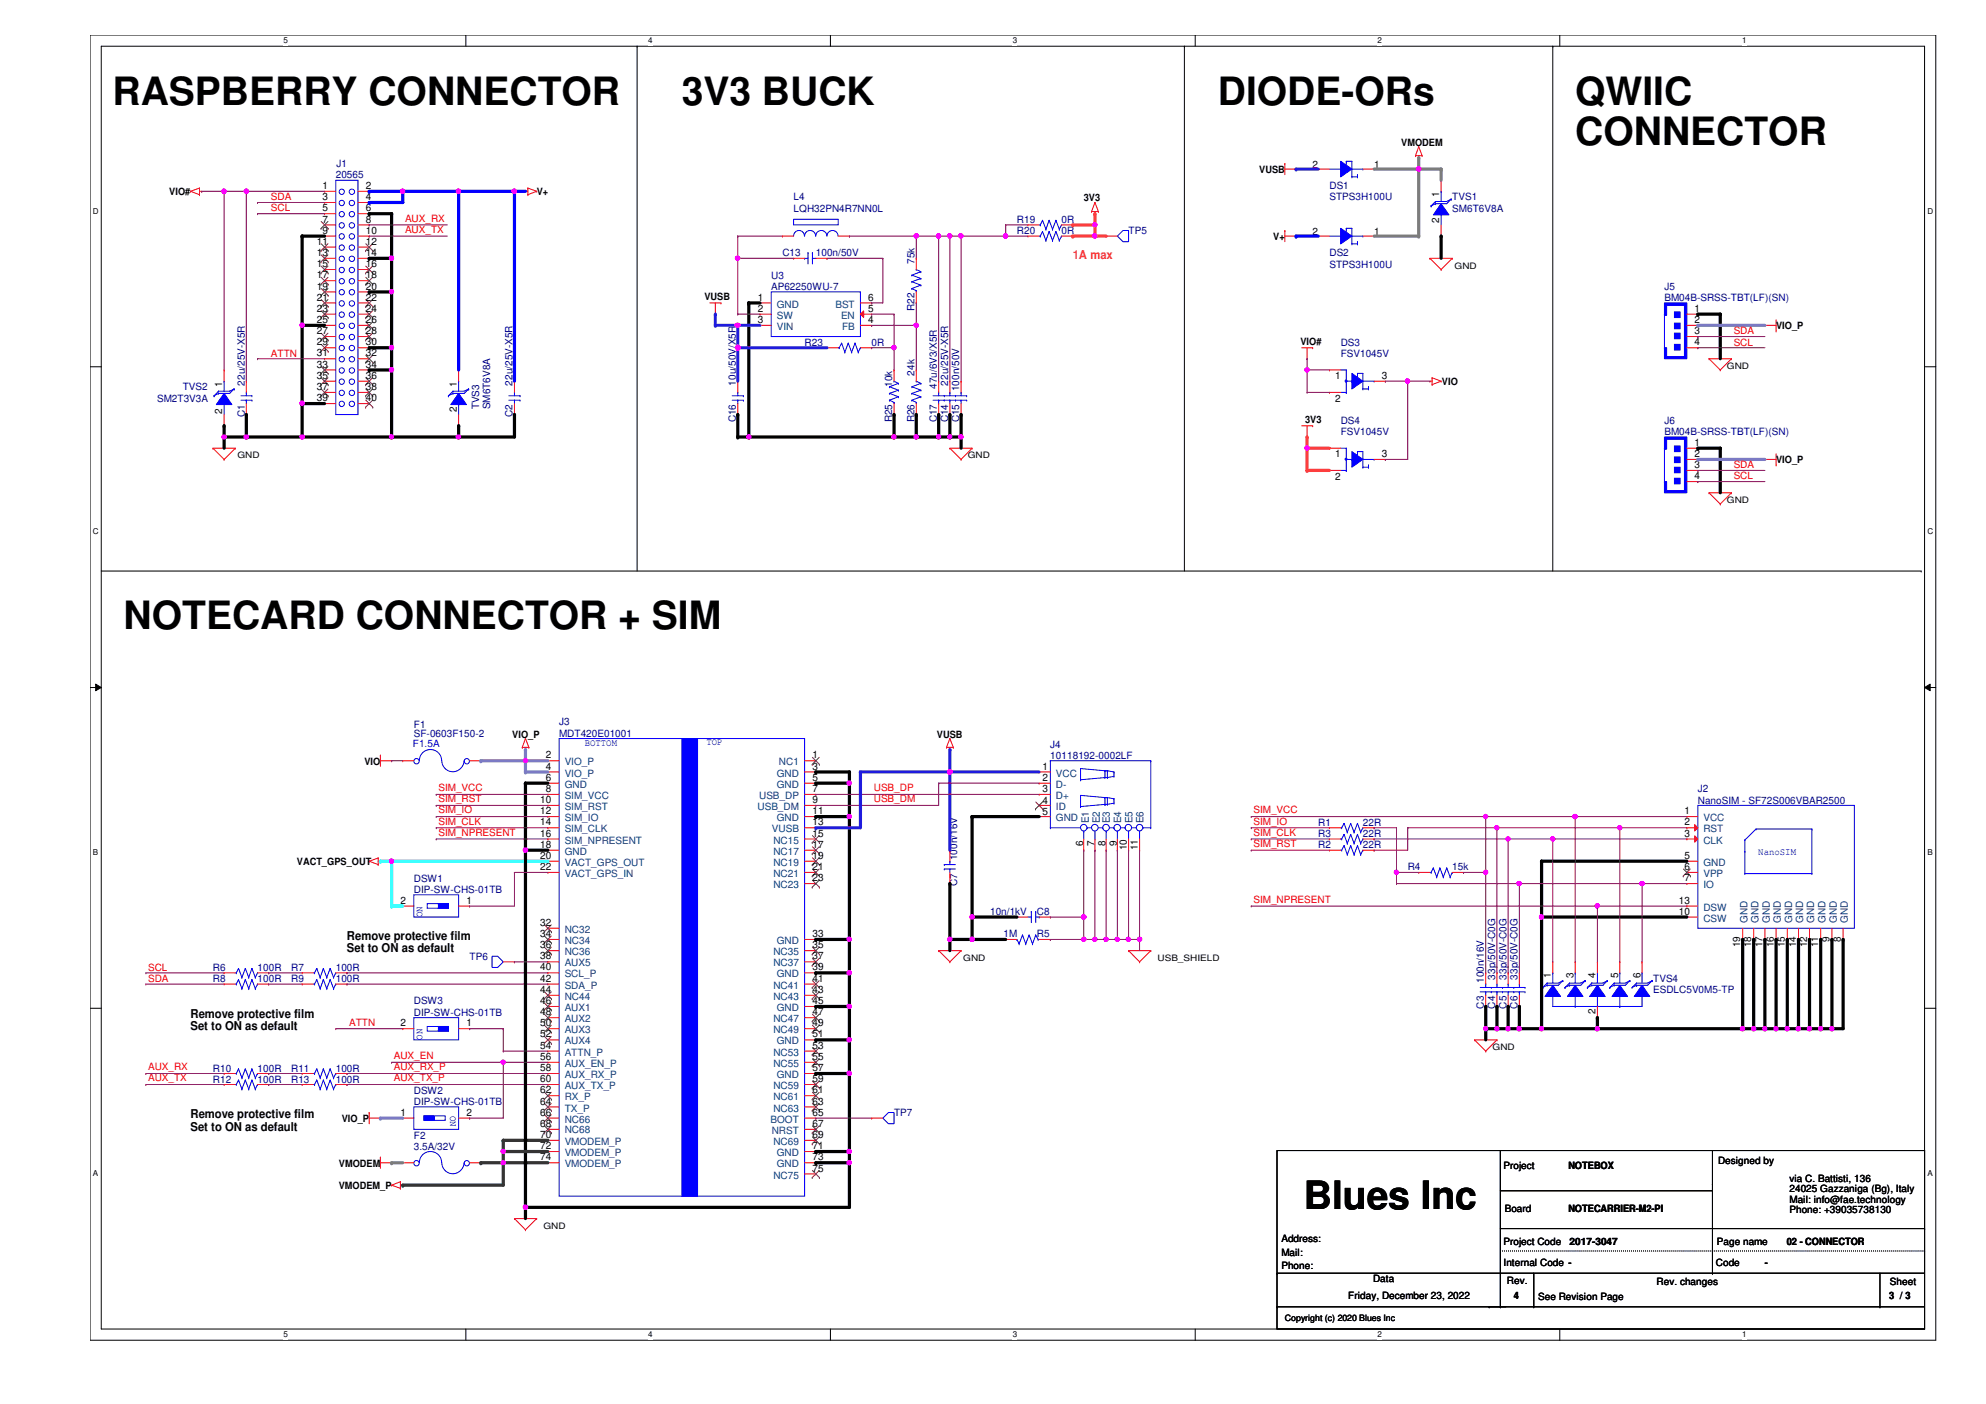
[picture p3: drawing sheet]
<svg xmlns="http://www.w3.org/2000/svg" width="420mm" height="297mm" viewBox="0 0 420 297" stroke-linecap="round" stroke-linejoin="round" font-family="sans-serif">
<defs><g id="words">
<g font-size="8.3">
<text x="23.8" y="22.1">RASPBERRY CONNECTOR</text>
<text x="144.3" y="22.1">3V3 BUCK</text>
<text x="257.6" y="22.1">DIODE-ORs</text>
<text x="333.2" y="22.1">QWIIC</text>
<text x="333.2" y="30.6">CONNECTOR</text>
<text x="26.2" y="133.1">NOTECARD CONNECTOR + SIM</text>
<text x="275.8" y="255.7">Blues Inc</text>
</g>
<text font-size="2.6" fill="#ff8000" x="226.9" y="54.7">1A max</text>
<g font-size="2.6">
<text x="73.4" y="198.8">Remove protective film</text>
<text x="73.4" y="201.5">Set to ON as default</text>
<text x="40.3" y="215.3">Remove protective film</text>
<text x="40.3" y="218">Set to ON as default</text>
<text x="40.3" y="236.6">Remove protective film</text>
<text x="40.3" y="239.3">Set to ON as default</text>
</g>
<g font-size="2.1" fill="#000080">
<text x="71.2" y="35.3">J1</text>
<text x="71" y="37.7">20565</text>
<text x="281.3" y="40.1">DS1</text>
<text x="167.9" y="42.4">L4</text>
<text x="167.9" y="44.8">LQH32PN4R7NN0L</text>
<text x="215.1" y="47.2">R19</text>
<text x="224.6" y="47.2">0R</text>
<text x="281.3" y="42.4">STPS3H100U</text>
<text x="307.3" y="42.4">TVS1</text>
<text x="307.3" y="44.8">SM6T6V8A</text>
<text x="215.1" y="49.5">R20</text>
<text x="224.6" y="49.5">0R</text>
<text x="238.8" y="49.5">TP5</text>
<text x="163.2" y="59">U3</text>
<text x="165.5" y="54.2">C13</text>
<text x="172.6" y="54.2">100n/50V</text>
<text x="193.5" y="55.8" transform="rotate(-90 193.5 55.8)">75k</text>
<text x="281.3" y="54.2">DS2</text>
<text x="281.3" y="56.6">STPS3H100U</text>
<text x="163.2" y="61.3">AP62250WU-7</text>
<text x="193.5" y="65.7" transform="rotate(-90 193.5 65.7)">R22</text>
<text x="352.1" y="61.3">J5</text>
<text x="352.1" y="63.7">BM04B-SRSS-TBT(LF)(SN)</text>
<text x="170.2" y="73.2">R23</text>
<text x="184.4" y="73.2">0R</text>
<text x="283.6" y="73.2">DS3</text>
<text x="283.6" y="75.5">FSV1045V</text>
<text x="38.7" y="82.6">TVS2</text>
<text x="51.8" y="81.6" transform="rotate(-90 51.8 81.6)">22u/25V-X5R</text>
<text x="108.5" y="81.6" transform="rotate(-90 108.5 81.6)">22u/25V-X5R</text>
<text x="155.7" y="81.6" transform="rotate(-90 155.7 81.6)">10u/50V/X5R</text>
<text x="188.8" y="81.8" transform="rotate(-90 188.8 81.8)">10k</text>
<text x="193.5" y="79.5" transform="rotate(-90 193.5 79.5)">24k</text>
<text x="198.2" y="82.3" transform="rotate(-90 198.2 82.3)">47u/6V3/X5R</text>
<text x="200.6" y="81.6" transform="rotate(-90 200.6 81.6)">22u/25V-X5R</text>
<text x="202.9" y="82.8" transform="rotate(-90 202.9 82.8)">100n/50V</text>
<text x="33.2" y="85">SM2T3V3A</text>
<text x="51.8" y="88.2" transform="rotate(-90 51.8 88.2)">C1</text>
<text x="101.3" y="86.6" transform="rotate(-90 101.3 86.6)">TVS3</text>
<text x="103.7" y="86.6" transform="rotate(-90 103.7 86.6)">SM6T6V8A</text>
<text x="108.5" y="88.2" transform="rotate(-90 108.5 88.2)">C2</text>
<text x="155.7" y="89.4" transform="rotate(-90 155.7 89.4)">C16</text>
<text x="188.8" y="89.4" transform="rotate(-90 188.8 89.4)">R25</text>
<text x="193.5" y="89.4" transform="rotate(-90 193.5 89.4)">R26</text>
<text x="198.2" y="89.4" transform="rotate(-90 198.2 89.4)">C17</text>
<text x="200.6" y="89.4" transform="rotate(-90 200.6 89.4)">C14</text>
<text x="202.9" y="89.4" transform="rotate(-90 202.9 89.4)">C15</text>
<text x="283.6" y="89.7">DS4</text>
<text x="352.1" y="89.7">J6</text>
<text x="283.6" y="92">FSV1045V</text>
<text x="352.1" y="92">BM04B-SRSS-TBT(LF)(SN)</text>
<text x="87.5" y="153.9">F1</text>
<text x="87.5" y="155.8">SF-0603F150-2</text>
<text x="118.3" y="153.5">J3</text>
<text x="118.3" y="155.8">MDT420E01001</text>
<text x="222.2" y="158.2">J4</text>
<text x="222.2" y="160.5">10118192-0002LF</text>
<text x="359.2" y="167.6">J2</text>
<text x="359.2" y="170">NanoSIM - SF72S006VBAR2500</text>
<text x="278.9" y="177.1">R3</text>
<text x="278.9" y="179.5">R2</text>
<text x="278.9" y="174.7">R1</text>
<text x="288.3" y="177.1">22R</text>
<text x="288.3" y="179.5">22R</text>
<text x="288.3" y="174.7">22R</text>
<text x="202.5" y="182" transform="rotate(-90 202.5 182)">100n/16V</text>
<text x="297.8" y="184.1">R4</text>
<text x="307.3" y="184.1">15k</text>
<text x="87.5" y="186.5">DSW1</text>
<text x="87.5" y="188.9">DIP-SW-CHS-01TB</text>
<text x="202.5" y="187.4" transform="rotate(-90 202.5 187.4)">C7</text>
<text x="209.5" y="193.6">10n/1kV</text>
<text x="219.4" y="193.6">C8</text>
<text x="99.4" y="203.1">TP6</text>
<text x="212.3" y="198.3">1M</text>
<text x="219.4" y="198.3">R5</text>
<text x="45" y="205.4">R6</text>
<text x="45" y="207.8">R8</text>
<text x="54.5" y="205.4">100R</text>
<text x="54.5" y="207.8">100R</text>
<text x="61.6" y="207.8">R9</text>
<text x="61.6" y="205.4">R7</text>
<text x="71" y="207.8">100R</text>
<text x="71" y="205.4">100R</text>
<text x="313.9" y="208" transform="rotate(-90 313.9 208)">100n/16V</text>
<text x="316.3" y="207.3" transform="rotate(-90 316.3 207.3)">33p/50V-C0G</text>
<text x="318.7" y="207.3" transform="rotate(-90 318.7 207.3)">33p/50V-C0G</text>
<text x="321.1" y="207.3" transform="rotate(-90 321.1 207.3)">33p/50V-C0G</text>
<text x="349.8" y="207.8">TVS4</text>
<text x="87.5" y="212.5">DSW3</text>
<text x="87.5" y="214.9">DIP-SW-CHS-01TB</text>
<text x="313.9" y="213.4" transform="rotate(-90 313.9 213.4)">C3</text>
<text x="316.3" y="213.4" transform="rotate(-90 316.3 213.4)">C4</text>
<text x="318.7" y="213.4" transform="rotate(-90 318.7 213.4)">C5</text>
<text x="321.1" y="213.4" transform="rotate(-90 321.1 213.4)">C6</text>
<text x="349.8" y="210.1">ESDLC5V0M5-TP</text>
<text x="45" y="226.7">R10</text>
<text x="54.5" y="226.7">100R</text>
<text x="61.6" y="226.7">R11</text>
<text x="71" y="226.7">100R</text>
<text x="45" y="229.1">R12</text>
<text x="54.5" y="229.1">100R</text>
<text x="61.6" y="229.1">R13</text>
<text x="71" y="229.1">100R</text>
<text x="87.5" y="231.4">DSW2</text>
<text x="87.5" y="233.8">DIP-SW-CHS-01TB</text>
<text x="189.1" y="236.1">TP7</text>
<text x="87.5" y="240.9">F2</text>
<text x="87.5" y="243.2">3.5A/32V</text>
</g>
<g font-size="2.1">
<text x="277.7" y="35.6">2</text>
<text x="290.7" y="35.6">1</text>
<text x="296.5" y="30.9">VMODEM</text>
<text x="35.8" y="41.3">VIO#</text>
<text x="68.2" y="40">1</text>
<text x="77.4" y="40">2</text>
<text x="113.5" y="41.3">V+</text>
<text x="266.4" y="36.6">VUSB</text>
<text x="304.5" y="41.7" transform="rotate(-90 304.5 41.7)">1</text>
<text x="68.2" y="42.3">3</text>
<text x="68.2" y="44.7">5</text>
<text x="68.2" y="47.1">7</text>
<text x="77.4" y="44.7">6</text>
<text x="77.4" y="42.3">4</text>
<text x="77.4" y="47.1">8</text>
<text x="229.3" y="42.5">3V3</text>
<text x="304.5" y="47.1" transform="rotate(-90 304.5 47.1)">2</text>
<text x="67" y="51.8">11</text>
<text x="68.2" y="49.4">9</text>
<text x="77.4" y="49.4">10</text>
<text x="77.4" y="51.8">12</text>
<text x="269.4" y="50.8">V+</text>
<text x="277.7" y="49.7">2</text>
<text x="290.7" y="49.7">1</text>
<text x="67" y="54.1">13</text>
<text x="67" y="56.5">15</text>
<text x="67" y="58.9">17</text>
<text x="77.4" y="54.1">14</text>
<text x="77.4" y="56.5">16</text>
<text x="77.4" y="58.9">18</text>
<text x="67" y="61.3">19</text>
<text x="67" y="63.6">21</text>
<text x="67" y="66">23</text>
<text x="77.4" y="61.3">20</text>
<text x="77.4" y="63.6">22</text>
<text x="77.4" y="66">24</text>
<text x="149" y="63.5">VUSB</text>
<text x="160.3" y="63.6">1</text>
<text x="160.3" y="66">2</text>
<text x="183.7" y="66">5</text>
<text x="183.7" y="63.6">6</text>
<text x="358.5" y="66">1</text>
<text x="67" y="68.3">25</text>
<text x="67" y="70.7">27</text>
<text x="77.4" y="68.3">26</text>
<text x="77.4" y="70.7">28</text>
<text x="160.3" y="68.3">3</text>
<text x="183.7" y="68.3">4</text>
<text x="358.5" y="68.3">2</text>
<text x="358.5" y="70.7">3</text>
<text x="375.8" y="69.6">VIO_P</text>
<text x="67" y="73.1">29</text>
<text x="67" y="75.4">31</text>
<text x="67" y="77.8">33</text>
<text x="77.4" y="73.1">30</text>
<text x="77.4" y="75.4">32</text>
<text x="77.4" y="77.8">34</text>
<text x="275.1" y="72.9">VIO#</text>
<text x="358.5" y="73.1">4</text>
<text x="47" y="81.8" transform="rotate(-90 47 81.8)">1</text>
<text x="67" y="80.1">35</text>
<text x="67" y="82.5">37</text>
<text x="77.4" y="80.1">36</text>
<text x="77.4" y="82.5">38</text>
<text x="96.6" y="81.8" transform="rotate(-90 96.6 81.8)">1</text>
<text x="282.4" y="80.2">1</text>
<text x="292.4" y="80.1">3</text>
<text x="305.1" y="81.4">VIO</text>
<text x="47" y="87.5" transform="rotate(-90 47 87.5)">2</text>
<text x="67" y="84.9">39</text>
<text x="77.4" y="84.9">40</text>
<text x="96.6" y="87.2" transform="rotate(-90 96.6 87.2)">2</text>
<text x="276.1" y="89.5">3V3</text>
<text x="282.4" y="85">2</text>
<text x="358.5" y="94.3">1</text>
<text x="282.4" y="96.8">1</text>
<text x="282.4" y="101.5">2</text>
<text x="292.4" y="96.7">3</text>
<text x="358.5" y="96.7">2</text>
<text x="358.5" y="99">3</text>
<text x="358.5" y="101.4">4</text>
<text x="375.8" y="98">VIO_P</text>
<text x="77.1" y="161.8">VIO</text>
<text x="108.4" y="156.1">VIO_P</text>
<text x="115.4" y="160.4">2</text>
<text x="171.9" y="160.4">1</text>
<text x="198.2" y="156.1">VUSB</text>
<text x="115.4" y="162.8">4</text>
<text x="115.4" y="165.2">6</text>
<text x="115.4" y="167.6">8</text>
<text x="171.9" y="162.8">3</text>
<text x="171.9" y="165.2">5</text>
<text x="171.9" y="167.6">7</text>
<text x="220.6" y="162.9">1</text>
<text x="220.6" y="165.3">2</text>
<text x="220.6" y="167.6">3</text>
<text x="114.3" y="169.9">10</text>
<text x="114.3" y="172.3">12</text>
<text x="171.9" y="172.3">11</text>
<text x="171.9" y="169.9">9</text>
<text x="220.6" y="170">4</text>
<text x="220.6" y="172.3">5</text>
<text x="356.4" y="172.3">1</text>
<text x="114.3" y="174.6">14</text>
<text x="114.3" y="177">16</text>
<text x="114.3" y="179.4">18</text>
<text x="171.9" y="177">15</text>
<text x="171.9" y="179.4">17</text>
<text x="171.9" y="174.6">13</text>
<text x="229.2" y="178.9" transform="rotate(-90 229.2 178.9)">6</text>
<text x="231.5" y="178.9" transform="rotate(-90 231.5 178.9)">7</text>
<text x="233.9" y="178.9" transform="rotate(-90 233.9 178.9)">8</text>
<text x="236.3" y="178.9" transform="rotate(-90 236.3 178.9)">9</text>
<text x="238.4" y="179.9" transform="rotate(-90 238.4 179.9)">10</text>
<text x="240.7" y="179.9" transform="rotate(-90 240.7 179.9)">11</text>
<text x="356.4" y="174.6">2</text>
<text x="356.4" y="177">3</text>
<text x="62.8" y="183">VACT_GPS_OUT</text>
<text x="114.3" y="181.7">20</text>
<text x="114.3" y="184.1">22</text>
<text x="171.9" y="181.7">19</text>
<text x="171.9" y="184.1">21</text>
<text x="356.4" y="181.7">5</text>
<text x="356.4" y="184.1">6</text>
<text x="84.7" y="191.2">2</text>
<text x="98.7" y="191.2">1</text>
<text x="171.9" y="186.4">23</text>
<text x="355.2" y="191.2">13</text>
<text x="356.4" y="186.4">7</text>
<text x="114.3" y="195.9">32</text>
<text x="355.2" y="193.5">10</text>
<text x="114.3" y="198.2">34</text>
<text x="114.3" y="200.6">36</text>
<text x="114.3" y="203">38</text>
<text x="171.9" y="200.6">35</text>
<text x="171.9" y="203">37</text>
<text x="171.9" y="198.2">33</text>
<text x="368.2" y="200.4" transform="rotate(-90 368.2 200.4)">19</text>
<text x="370.5" y="200.4" transform="rotate(-90 370.5 200.4)">18</text>
<text x="372.9" y="200.4" transform="rotate(-90 372.9 200.4)">17</text>
<text x="375.2" y="200.4" transform="rotate(-90 375.2 200.4)">16</text>
<text x="377.6" y="200.4" transform="rotate(-90 377.6 200.4)">15</text>
<text x="380" y="200.4" transform="rotate(-90 380 200.4)">14</text>
<text x="382.3" y="200.4" transform="rotate(-90 382.3 200.4)">12</text>
<text x="384.7" y="200.4" transform="rotate(-90 384.7 200.4)">11</text>
<text x="387.1" y="199.2" transform="rotate(-90 387.1 199.2)">9</text>
<text x="389.4" y="199.2" transform="rotate(-90 389.4 199.2)">8</text>
<text x="114.3" y="205.3">40</text>
<text x="114.3" y="207.7">42</text>
<text x="171.9" y="207.7">41</text>
<text x="171.9" y="205.3">39</text>
<text x="328.1" y="207" transform="rotate(-90 328.1 207)">1</text>
<text x="332.9" y="207" transform="rotate(-90 332.9 207)">3</text>
<text x="337.6" y="207" transform="rotate(-90 337.6 207)">4</text>
<text x="342.3" y="207" transform="rotate(-90 342.3 207)">5</text>
<text x="347" y="207" transform="rotate(-90 347 207)">6</text>
<text x="114.3" y="212.4">46</text>
<text x="114.3" y="214.8">48</text>
<text x="114.3" y="210.1">44</text>
<text x="171.9" y="210.1">43</text>
<text x="171.9" y="214.8">47</text>
<text x="171.9" y="212.4">45</text>
<text x="337.6" y="214.6" transform="rotate(-90 337.6 214.6)">2</text>
<text x="84.7" y="217.1">2</text>
<text x="98.7" y="217.1">1</text>
<text x="114.3" y="217.1">50</text>
<text x="114.3" y="219.5">52</text>
<text x="114.3" y="221.9">54</text>
<text x="171.9" y="217.1">49</text>
<text x="171.9" y="221.9">53</text>
<text x="171.9" y="219.5">51</text>
<text x="114.3" y="224.2">56</text>
<text x="114.3" y="226.6">58</text>
<text x="171.9" y="224.2">55</text>
<text x="171.9" y="226.6">57</text>
<text x="114.3" y="228.9">60</text>
<text x="114.3" y="233.7">64</text>
<text x="114.3" y="231.3">62</text>
<text x="171.9" y="228.9">59</text>
<text x="171.9" y="233.7">63</text>
<text x="171.9" y="231.3">61</text>
<text x="72.3" y="237.4">VIO_P</text>
<text x="84.7" y="236.1">1</text>
<text x="98.7" y="236.1">2</text>
<text x="114.3" y="236.1">66</text>
<text x="114.3" y="238.4">68</text>
<text x="171.9" y="238.4">67</text>
<text x="171.9" y="236.1">65</text>
<text x="114.3" y="240.7">70</text>
<text x="114.3" y="243.1">72</text>
<text x="114.3" y="245.5">74</text>
<text x="171.9" y="243.1">71</text>
<text x="171.9" y="245.5">73</text>
<text x="171.9" y="240.7">69</text>
<text x="71.7" y="251.5">VMODEM_P</text>
<text x="71.7" y="246.8">VMODEM</text>
<text x="171.9" y="247.9">75</text>
<text x="318.1" y="247.2">Project</text>
<text x="331.8" y="247.3">NOTEBOX</text>
<text x="363.5" y="246.3">Designed by</text>
<text x="378.6" y="250.1">via C. Battisti, 136</text>
<text x="318.3" y="256.5">Board</text>
<text x="331.8" y="256.5">NOTECARRIER-M2-PI</text>
<text x="378.6" y="252.3">24025 Gazzaniga (Bg), Italy</text>
<text x="378.6" y="254.5">Mail: info@fae.technology</text>
<text x="378.6" y="256.7">Phone: +39035738130</text>
<text x="271.1" y="262.8">Address:</text>
<text x="318.1" y="263.3">Project Code</text>
<text x="332.1" y="263.4">2017-3047</text>
<text x="363.2" y="263.3">Page name</text>
<text x="378" y="263.4">02 - CONNECTOR</text>
<text x="271.1" y="265.7">Mail:</text>
<text x="271.1" y="268.5">Phone:</text>
<text x="318.1" y="267.8">Internal Code ---</text>
<text x="318.1" y="267.8">Internal Code</text>
<text x="363" y="267.8">Code</text>
<text x="373.4" y="267.8">-</text>
<text x="285.2" y="274.9">Friday, December 23, 2022</text>
<text x="290.5" y="271.3">Data</text>
<text x="318.8" y="271.6">Rev.</text>
<text x="320.3" y="274.9">4</text>
<text x="325.4" y="275.1">See Revision Page</text>
<text x="350.5" y="271.8">Rev. changes</text>
<text x="399.7" y="274.9">3 /// 3</text>
<text x="399.7" y="274.9">3</text>
<text x="399.8" y="271.8">Sheet</text>
<text x="403.1" y="274.9">3</text>
</g>
<g font-size="2.1" fill="#f00">
<text x="57.3" y="44.7">SCL</text>
<text x="57.3" y="42.4">SDA</text>
<text x="85.7" y="46.9">AUX_RX</text>
<text x="85.7" y="49.3">AUX_TX</text>
<text x="366.8" y="70.7">SDA</text>
<text x="57.3" y="75.4">ATTN</text>
<text x="366.8" y="73.1">SCL</text>
<text x="366.8" y="99.1">SDA</text>
<text x="366.8" y="101.4">SCL</text>
<text x="92.8" y="167.4">SIM_VCC</text>
<text x="184.9" y="167.4">USB_DP</text>
<text x="92.8" y="169.7">SIM_RST</text>
<text x="92.8" y="172.1">SIM_IO</text>
<text x="184.9" y="169.7">USB_DM</text>
<text x="265.2" y="172.1">SIM_VCC</text>
<text x="92.8" y="174.5">SIM_CLK</text>
<text x="92.8" y="176.8">SIM_NPRESENT</text>
<text x="265.2" y="174.5">SIM_IO</text>
<text x="265.2" y="176.8">SIM_CLK</text>
<text x="265.2" y="179.2">SIM_RST</text>
<text x="265.2" y="191">SIM_NPRESENT</text>
<text x="31.3" y="205.4">SCL</text>
<text x="31.3" y="207.7">SDA</text>
<text x="73.9" y="217.2">ATTN</text>
<text x="31.3" y="226.4">AUX_RX</text>
<text x="83.3" y="226.4">AUX_RX_P</text>
<text x="83.3" y="224.1">AUX_EN</text>
<text x="31.3" y="228.8">AUX_TX</text>
<text x="83.3" y="228.8">AUX_TX_P</text>
</g>
<g font-size="2.1" fill="#004080">
<text x="164.3" y="65.1">GND</text>
<text x="176.7" y="65.1">BST</text>
<text x="164.3" y="67.4">SW</text>
<text x="164.3" y="69.8">VIN</text>
<text x="177.9" y="67.4">EN</text>
<text x="178.1" y="69.8">FB</text>
<text x="119.5" y="161.9">VIO_P</text>
<text x="164.8" y="161.9">NC1</text>
<text x="119.5" y="164.3">VIO_P</text>
<text x="119.5" y="166.7">GND</text>
<text x="164.3" y="164.3">GND</text>
<text x="164.3" y="166.7">GND</text>
<text x="223.4" y="164.3">VCC</text>
<text x="223.4" y="166.7">D-</text>
<text x="119.5" y="171.4">SIM_RST</text>
<text x="119.5" y="173.7">SIM_IO</text>
<text x="119.5" y="169">SIM_VCC</text>
<text x="160.3" y="171.4">USB_DM</text>
<text x="160.6" y="169">USB_DP</text>
<text x="164.3" y="173.7">GND</text>
<text x="223.4" y="169">D+</text>
<text x="223.4" y="171.4">ID</text>
<text x="223.4" y="173.7">GND</text>
<text x="360.4" y="173.7">VCC</text>
<text x="119.5" y="176.1">SIM_CLK</text>
<text x="119.5" y="178.5">SIM_NPRESENT</text>
<text x="163.3" y="176.1">VUSB</text>
<text x="163.6" y="178.5">NC15</text>
<text x="230.3" y="174.2" transform="rotate(-90 230.3 174.2)">E1</text>
<text x="232.7" y="174.2" transform="rotate(-90 232.7 174.2)">E2</text>
<text x="234.8" y="174.2" transform="rotate(-90 234.8 174.2)">E3</text>
<text x="237.2" y="174.2" transform="rotate(-90 237.2 174.2)">E4</text>
<text x="239.6" y="174.2" transform="rotate(-90 239.6 174.2)">E5</text>
<text x="241.9" y="174.2" transform="rotate(-90 241.9 174.2)">E6</text>
<text x="360.4" y="176.1">RST</text>
<text x="360.4" y="178.5">CLK</text>
<text x="119.5" y="180.8">GND</text>
<text x="119.5" y="183.2">VACT_GPS_OUT</text>
<text x="119.5" y="185.5">VACT_GPS_IN</text>
<text x="163.6" y="180.8">NC17</text>
<text x="163.6" y="183.2">NC19</text>
<text x="163.6" y="185.5">NC21</text>
<text x="360.4" y="183.2">GND</text>
<text x="360.4" y="185.5">VPP</text>
<text x="163.6" y="187.9">NC23</text>
<text x="360.4" y="187.9">IO</text>
<text x="119.5" y="197.4">NC32</text>
<text x="360.4" y="192.7">DSW</text>
<text x="360.4" y="195">CSW</text>
<text x="369.7" y="195.2" transform="rotate(-90 369.7 195.2)">GND</text>
<text x="372" y="195.2" transform="rotate(-90 372 195.2)">GND</text>
<text x="374.4" y="195.2" transform="rotate(-90 374.4 195.2)">GND</text>
<text x="376.8" y="195.2" transform="rotate(-90 376.8 195.2)">GND</text>
<text x="379.1" y="195.2" transform="rotate(-90 379.1 195.2)">GND</text>
<text x="381.5" y="195.2" transform="rotate(-90 381.5 195.2)">GND</text>
<text x="383.8" y="195.2" transform="rotate(-90 383.8 195.2)">GND</text>
<text x="386.2" y="195.2" transform="rotate(-90 386.2 195.2)">GND</text>
<text x="388.6" y="195.2" transform="rotate(-90 388.6 195.2)">GND</text>
<text x="390.9" y="195.2" transform="rotate(-90 390.9 195.2)">GND</text>
<text x="119.5" y="199.7">NC34</text>
<text x="119.5" y="202.1">NC36</text>
<text x="163.6" y="202.1">NC35</text>
<text x="164.3" y="199.7">GND</text>
<text x="119.5" y="206.8">SCL_P</text>
<text x="119.5" y="209.2">SDA_P</text>
<text x="119.5" y="204.5">AUX5</text>
<text x="163.6" y="204.5">NC37</text>
<text x="163.6" y="209.2">NC41</text>
<text x="164.3" y="206.8">GND</text>
<text x="119.5" y="213.9">AUX1</text>
<text x="119.5" y="211.5">NC44</text>
<text x="163.6" y="211.5">NC43</text>
<text x="164.3" y="213.9">GND</text>
<text x="119.5" y="216.3">AUX2</text>
<text x="119.5" y="218.6">AUX3</text>
<text x="119.5" y="221">AUX4</text>
<text x="163.6" y="216.3">NC47</text>
<text x="163.6" y="218.6">NC49</text>
<text x="164.3" y="221">GND</text>
<text x="119.5" y="223.4">ATTN_P</text>
<text x="119.5" y="225.7">AUX_EN_P</text>
<text x="163.6" y="223.4">NC53</text>
<text x="163.6" y="225.7">NC55</text>
<text x="119.5" y="228.1">AUX_RX_P</text>
<text x="119.5" y="230.4">AUX_TX_P</text>
<text x="119.5" y="232.8">RX_P</text>
<text x="163.6" y="230.4">NC59</text>
<text x="163.6" y="232.8">NC61</text>
<text x="164.3" y="228.1">GND</text>
<text x="119.5" y="237.5">NC66</text>
<text x="119.5" y="239.7">NC68</text>
<text x="119.5" y="235.2">TX_P</text>
<text x="163" y="237.5">BOOT</text>
<text x="163.3" y="239.9">NRST</text>
<text x="163.6" y="235.2">NC63</text>
<text x="119.5" y="242.2">VMODEM_P</text>
<text x="119.5" y="244.6">VMODEM_P</text>
<text x="163.6" y="242.2">NC69</text>
<text x="164.3" y="244.6">GND</text>
<text x="119.5" y="247">VMODEM_P</text>
<text x="163.6" y="249.3">NC75</text>
<text x="164.3" y="247">GND</text>
</g>
<g font-size="2.1" fill="#00f">
<text x="87.3" y="157.9">F1.5A</text>
<text x="123.7" y="157.9">BOTTOM</text>
<text x="149.4" y="157.6">TOP</text>
<text x="372" y="180.8">NanoSIM</text>
<text x="89.4" y="194" transform="rotate(-90 89.4 194)">ON</text>
<text x="89.4" y="220" transform="rotate(-90 89.4 220)">ON</text>
<text x="95.2" y="236.1" transform="rotate(90 95.2 236.1)">ON</text>
</g>
<g font-size="1.9">
<text x="307.7" y="56.8">GND</text>
<text x="365.3" y="78.1">GND</text>
<text x="50.2" y="97">GND</text>
<text x="204.7" y="97">GND</text>
<text x="365.3" y="106.4">GND</text>
<text x="203.8" y="203.3">GND</text>
<text x="244.9" y="203.3">USB_SHIELD</text>
<text x="315.8" y="222.2">GND</text>
<text x="115" y="260">GND</text>
<text x="271.8" y="279.6">Copyright (c) 2020 Blues Inc</text>
</g>
<g font-size="1.7">
<text x="60" y="9.2">5</text>
<text x="137.1" y="9.2">4</text>
<text x="214.2" y="9.2">3</text>
<text x="291.4" y="9.2">2</text>
<text x="368.6" y="9.2">1</text>
<text x="19.6" y="45.2">D</text>
<text x="407.8" y="45.2">D</text>
<text x="19.6" y="113">C</text>
<text x="407.8" y="113">C</text>
<text x="19.6" y="180.9">B</text>
<text x="407.8" y="180.9">B</text>
<text x="19.6" y="248.8">A</text>
<text x="407.8" y="248.8">A</text>
<text x="60" y="283">5</text>
<text x="137.1" y="283">4</text>
<text x="214.2" y="283">3</text>
<text x="291.4" y="283">2</text>
<text x="368.6" y="283">1</text>
</g>
</g></defs>
<path d="M19.1 7.4h390.4v276.1h-390.4zM21.4 9.8h385.8v271.4h-385.8z" fill="none" stroke="#000" stroke-width=".21"/>
<g fill="#fff">
<path d="M60 7.7h.9v1.9h-.9z"/>
<path d="M60 281.4h.9v1.9h-.9z"/>
</g>
<path d="M98.6 7.4v2.4M98.6 281.2v2.3" fill="none" stroke="#000" stroke-width=".21"/>
<g fill="#fff">
<path d="M137.1 7.7h.9v1.9h-.9z"/>
<path d="M137.1 281.4h.9v1.9h-.9z"/>
</g>
<path d="M175.7 7.4v2.4M175.7 281.2v2.3" fill="none" stroke="#000" stroke-width=".21"/>
<g fill="#fff">
<path d="M214.2 7.7h1v1.9h-1z"/>
<path d="M214.2 281.4h1v1.9h-1z"/>
</g>
<path d="M252.9 7.4v2.4M252.9 281.2v2.3" fill="none" stroke="#000" stroke-width=".21"/>
<g fill="#fff">
<path d="M291.4 7.7h1v1.9h-1z"/>
<path d="M291.4 281.4h1v1.9h-1z"/>
</g>
<path d="M330 7.4v2.4M330 281.2v2.3" fill="none" stroke="#000" stroke-width=".21"/>
<g fill="#fff">
<path d="M368.6 7.7h.9v1.9h-.9z"/>
<path d="M368.6 281.4h.9v1.9h-.9z"/>
<path d="M19.6 43.7h1.3v1.9h-1.3z"/>
<path d="M407.8 43.7h1.2v1.9h-1.2z"/>
<path d="M19.6 111.5h1.3v1.9h-1.3z"/>
<path d="M407.8 111.5h1.2v1.9h-1.2z"/>
</g>
<path d="M19.1 77.6h2.3M407.2 77.6h2.3" fill="none" stroke="#000" stroke-width=".21"/>
<g fill="#fff">
<path d="M19.6 179.4h1.2v1.9h-1.2z"/>
<path d="M407.8 179.4h1.1v1.9h-1.1z"/>
</g>
<path d="M19.1 145.5h2.3M20.2 144.7l1.2 .8-1.2 .6zM407.2 145.5l1.1-.8v1.4zM407.2 145.5h2.3" fill="none" stroke="#000" stroke-width=".21"/>
<path d="M20.2 144.7l1.2 .8-1.2 .6zM407.2 145.5l1.1-.8v1.4z" fill="#000"/>
<g fill="#fff">
<path d="M19.6 247.2h1.2v1.9h-1.2z"/>
<path d="M407.8 247.2h1.1v1.9h-1.1z"/>
</g>
<g fill="none" stroke="#000" stroke-width=".21">
<path d="M134.8 9.8h.1M134.8 9.8v111M250.6 9.8h.1M250.6 9.8v111M328.5 9.8h.1M328.5 9.8v111M21.4 120.8h385M406.4 120.8h.1M19.1 213.3h2.3M407.2 213.3h2.3M270.2 243.4h137v37.8h-137zM317.4 243.4v33.1"/>
<path d="M317.4 259.9h89.8M317.4 251.9h44.9M362.3 250.5h.1M362.3 251.9h.1M362.3 243.4v26M407.2 259.9h.1M270.2 276.5h.1M270.2 269.4h.1M270.2 276.5h137M270.2 269.4h137M315 276.5h.1M317.4 276.5h.1"/>
<path d="M324.5 276.5h.1M324.5 269.4v7.1M362.3 269.4h.1M397.7 276.5h.1M397.7 269.4v7.1"/>
</g>
<g fill="none" stroke="#f00" stroke-width=".21">
<path d="M42.2 39.8h.1M42.2 39.8v1.4M42.2 39.8l-1.9 .7M111.7 39.8h.1M111.7 39.8v1.4M111.7 39.8l1.8 .7M271.8 34.6h.1M271.8 35.8h2.4M271.8 34.6v2.4M274.2 35.8h.1M299.5 32.9h.1M299.5 32.9h1.4"/>
<path d="M300.1 33.4h.1M300.1 31h.1M300.1 32.9v.5M300.1 31l-.6 1.9M300.1 31l.8 1.9M300.9 32.9h.1M40.3 40.5h.1M40.3 40.5l1.9 .7M42.2 41.2h.1M42.2 40.5h.5M42.7 40.5h.1M111.2 40.5h.1"/>
<path d="M111.2 40.5h.5M111.7 41.2h.1M113.5 40.5h.1M113.5 40.5l-1.8 .7M230.9 44.7h.1M230.9 44.7h1.5M231.6 45.2h.1M231.6 42.8h.1M231.6 44.7v.5M231.6 42.8l-.7 1.9M231.6 42.8l.8 1.9M232.4 44.7h.1"/>
<path d="M271.8 48.8h.1M271.8 48.8v2.3M271.8 50h2.4M274.2 50h.1M302.5 54.7h.1M302.5 54.7h4.8M302.5 54.7l2.4 2.3M304.9 57h.1M307.3 54.7h.1M307.3 54.7l-2.4 2.3M150.2 64.1h2.3M151.3 66.5h.1"/>
<path d="M151.3 64.1v2.4M152.5 64.1h.1M175 73.6h.1M175 73.6h2.3M182 73.6h2.4M184.4 73.6h.1M275.4 73.6h2.3M276.5 75.9h.1M276.5 73.6v2.3M277.7 73.6h.1M303 79.9h.1M303 79.9v1.5"/>
<path d="M303 79.9l1.9 .7M361.6 75.9h.1M361.6 75.9h4.7M361.6 75.9l2.3 2.4M363.9 78.3h.1M366.3 75.9h.1M366.3 75.9l-2.4 2.4M373.4 68.8h.1M373.4 68.8h2.4M375.8 70h.1M375.8 67.6v2.4M45 94.8h.1"/>
<path d="M45 94.8h4.8M45 94.8l2.4 2.4M47.4 97.2h.1M49.8 94.8h.1M49.8 94.8l-2.4 2.4M201 94.8h.1M201 94.8h4.7M201 94.8l2.3 2.4M203.3 97.2h.1M205.7 94.8h.1M205.7 94.8l-2.4 2.4M275.4 90.1h2.3"/>
<path d="M276.5 92.5h.1M276.5 90.1v2.4M277.7 90.1h.1M302.5 80.6h.1M302.5 80.6h.5M303 81.4h.1M304.9 80.6h.1M304.9 80.6l-1.9 .8M373.4 97.2h.1M373.4 97.2h2.4M375.8 98.4h.1M375.8 96v2.4"/>
<path d="M361.6 104.3h.1M361.6 104.3h4.7M361.6 104.3l2.3 2.3M363.9 106.6h.1M366.3 104.3h.1M366.3 104.3l-2.4 2.3M80.5 159.8h.1M80.5 159.8v2.3M110.5 158.1h.1M110.5 158.1h1.4M111.2 158.6h.1M111.2 156.3h.1"/>
<path d="M111.2 158.1v.5M111.2 156.3l.7 1.8M111.2 156.3l-.7 1.8M111.9 158.1h.1M200.2 158.1h.1M200.2 158.1h1.5M201 158.6h.1M201 156.3h.1M201 158.1v.5M201 156.3l-.8 1.8M201 156.3l.7 1.8M201.7 158.1h.1"/>
<path d="M80.5 161h2.3M82.8 161h.1M281.3 177.5h.1M281.3 177.5h2.3M288.3 177.5h2.4M290.7 177.5h.1M78.1 182.2h.1M78.1 182.2l1.9 .7M80 182.9h.1M80 181.5h.1M80 181.5v1.4M80 182.2h.5"/>
<path d="M80 181.5l-1.9 .7M80.5 182.2h.1M198.6 201.1h.1M198.6 201.1h4.7M198.6 201.1l2.4 2.4M201 203.5h.1M203.3 201.1h.1M203.3 201.1l-2.3 2.4M238.8 201.1h.1M238.8 201.1h4.7M238.8 201.1l2.3 2.4M241.1 203.5h.1"/>
<path d="M243.5 201.1h.1M243.5 201.1l-2.4 2.4M78.1 235.4h.1M78.1 236.6h2.4M78.1 235.4v2.3M80.5 236.6h.1M312 220h.1M312 220h4.7M312 220l2.3 2.4M314.3 222.4h.1M316.7 220h.1M316.7 220l-2.4 2.4"/>
<path d="M80.5 244.8h.1M80.5 244.8v2.4M80.5 246h2.3M82.8 250.7h.1M82.8 246h.1M82.8 250.7l1.9 .7M84.7 250h.1M84.7 251.4h.1M84.7 250v1.4M84.7 250.7h.5M84.7 250l-1.9 .7M85.2 250.7h.1"/>
<path d="M108.8 257.8h.1M108.8 257.8h4.7M108.8 257.8l2.4 2.4M113.5 257.8h.1M113.5 257.8l-2.3 2.4M111.2 260.2h.1"/>
</g>
<path d="M317.4 264.7h89.8M407.2 264.7h.1" fill="none" stroke="#000" stroke-width=".21" stroke-dasharray="0 .4"/>
<g fill="none" stroke="#00f" stroke-width=".21">
<path d="M177.3 73.6h.2M177.5 73.6h.1M178.1 72.6h.1M178.1 72.6l-.6 1M178.1 72.6l.6 1.9M178.7 74.5h.1M179.5 72.6h.1M179.5 72.6l-.8 1.9M179.5 72.6l.7 1.9M180.2 74.5h.1M180.9 72.6h.1M180.9 72.6l-.7 1.9"/>
<path d="M180.9 72.6l.7 1.9M181.6 74.5h.1M182 73.6h.1M182 73.6l-.4 .9M283.6 177.5h.2M283.8 177.5h.1M284.4 176.5h.1M284.4 176.5l-.6 1M284.4 176.5l.6 1.9M285 178.4h.1M285.8 176.5h.1M285.8 176.5l-.8 1.9"/>
<path d="M285.8 176.5l.7 1.9M286.5 178.4h.1M287.2 176.5h.1M287.2 176.5l-.7 1.9M287.2 176.5l.7 1.9M287.9 178.4h.1M288.3 177.5h.1M288.3 177.5l-.4 .9M87.5 234.2h9.5v4.7h-9.5z"/>
</g>
<path d="M89.7 236.1h2.1v.9h-2.1z" fill-rule="evenodd" fill="#00f"/>
<g fill="none" stroke="#00f" stroke-width=".21">
<path d="M219.8 50h.3M220.1 50h.1M220.6 49h.1M220.6 49l-.5 1M220.6 49l.7 1.9M221.3 50.9h.1M222 49h.1M222 49l-.7 1.9M222 49l.7 1.9M222.7 50.9h.1M223.4 49h.1M223.4 49l-.7 1.9"/>
<path d="M223.4 49l.7 1.9M224.1 50.9h.1M224.6 50h.1M224.6 50l-.5 .9M283.6 78.3h1.2M284.8 78.3h.1M284.8 78.3v4.7M287.2 79.5h.1M287.2 79h.1M287.2 79v.5M287.2 79h1.1v3.3M154.9 84.7h2.4"/>
<path d="M154.9 83.7h2.4M156.1 83h.1M156.1 84.7h.1M156.1 83v.7M156.1 84.7v.7M157.3 84.7h.1M157.3 83.7h.1M199.8 84.7h2.3M199.8 83.7h2.3M201 83h.1M201 84.7h.1M201 83v.7"/>
<path d="M201 84.7v.7M202.1 84.7h.1M202.1 83.7h.1M283.6 83h1.2M284.8 83h.1M284.8 80.6h1.2M286 80.6h.1M288.3 82.3h.1M288.3 80.6h2.4M288.3 82.3h1.2M289.5 82.3h.1M289.5 81.8h.1"/>
<path d="M289.5 81.8v.5M290.7 80.6h.1M89.7 236.1h2.1v.9h-2.1zM89.7 236.1h4.5v.9h-4.5z"/>
</g>
<g fill="none" stroke="#f00" stroke-width=".21">
<path d="M217.5 50h.1M217.5 50h2.3M224.6 50h2.3M226.9 50h.1M156.1 80.6h.1M156.1 87.7h.1M156.1 80.6v2.4M156.1 85.4v2.3M201 80.6h.1M201 87.7h.1M201 80.6v2.4M201 85.4v2.3"/>
<path d="M85.2 236.6h.1M85.2 236.6h2.3M97 236.6h2.4M99.4 236.6h.1"/>
</g>
<path d="M284.6 80.4h.3v.4h-.3z" fill-rule="evenodd" fill="#00f"/>
<path d="M284.6 80.4h.3v.4h-.3z" fill="none" stroke="#00f" stroke-width=".21"/>
<path d="M286 79l2.3 1.6-2.3 1.7z" fill-rule="evenodd" fill="#00f"/>
<path d="M286 79l2.3 1.6-2.3 1.7zM95.8 83.2h.1M95.8 83.2h2.4M104.1 202.3h1.2l1.2 1.2-1.2 1.2h-1.2z" fill="none" stroke="#00f" stroke-width=".21"/>
<path d="M281.3 78.3h.1M281.3 78.3h2.3M281.3 83h.1M281.3 83h2.3M290.7 80.6h2.4M293.1 80.6h.1M106.5 203.5h2.3M108.8 203.5h.1" fill="none" stroke="#f00" stroke-width=".21"/>
<path d="M97 83.2l1.7 2.4h-3.3z" fill-rule="evenodd" fill="#00f"/>
<g fill="none" stroke="#00f" stroke-width=".21">
<path d="M94.9 83.7h.1M95.8 82.8h.1M95.8 82.8l-.9 .9M95.8 83.2l-.9 .5M97 83.2l1.7 2.4h-3.3zM97 80.6h.1M97 85.4h.1M97 80.6v2.2M97 85.4v2.3M99.1 82.3h.1M99.1 82.3l-.9 .5h-2.4M99.1 82.3l-.9 .9"/>
<path d="M326.4 208.9h.1M327.3 208.4h.1M327.3 208h.1M327.3 208.4l-.9 .5M327.3 208l-.9 .9M328.5 205.8h.1M328.5 210.6h.1M328.5 205.8v2.2M328.5 210.6v2.3h18.9v-2.3M330.6 207.5h.1M330.6 207.5l-.9 .9h-2.4M330.6 207.5l-.9 .5h-2.4"/>
<path d="M331.1 208.9h.1M332.1 208.4h.1M332.1 208h.1M332.1 208l-1 .9M332.1 208.4l-1 .5M333.2 210.6h.1M333.2 212.9h.1M333.2 205.8h.1M333.2 205.8v2.2M333.2 210.6v2.3M335.4 207.5h.1M335.4 207.5l-1 .9h-2.3"/>
<path d="M335.4 207.5l-1 .5h-2.3M335.8 208.9h.1M336.8 208.4h.1M336.8 208h.1M336.8 208.4l-1 .5M336.8 208l-1 .9M337.9 212.9h.1M337.9 205.8h.1M337.9 210.6h.1M337.9 205.8v2.2M337.9 210.6v2.3M340.1 207.5h.1"/>
<path d="M340.1 207.5l-1 .9h-2.3M340.1 207.5l-1 .5h-2.3M340.6 208.9h.1M341.5 208.4h.1M341.5 208h.1M341.5 208.4l-.9 .5M341.5 208l-.9 .9M342.7 212.9h.1M342.7 205.8h.1M342.7 210.6h.1M342.7 205.8v2.2M342.7 210.6v2.3"/>
<path d="M344.8 207.5h.1M344.8 207.5l-.9 .9h-2.4M344.8 207.5l-.9 .5h-2.4M345.3 208.9h.1M346.2 208.4h.1M346.2 208h.1M346.2 208l-.9 .9M346.2 208.4l-.9 .5M347.4 205.8h.1M347.4 210.6h.1M347.4 205.8v2.2M349.5 207.5h.1"/>
<path d="M349.5 207.5l-.9 .9h-2.4M349.5 207.5l-.9 .5h-2.4"/>
</g>
<path d="M97 78.3h.1M97 78.3v2.3M97 90.1h.1M97 87.7v2.4" fill="none" stroke="#f00" stroke-width=".21"/>
<path d="M333.2 208.4l1.7 2.4h-3.3z" fill-rule="evenodd" fill="#00f"/>
<path d="M333.2 208.4l1.7 2.4h-3.3z" fill="none" stroke="#00f" stroke-width=".21"/>
<path d="M328.5 208.4l1.7 2.4h-3.3z" fill-rule="evenodd" fill="#00f"/>
<path d="M328.5 208.4l1.7 2.4h-3.3z" fill="none" stroke="#00f" stroke-width=".21"/>
<path d="M337.9 208.4l1.7 2.4h-3.3z" fill-rule="evenodd" fill="#00f"/>
<path d="M337.9 208.4l1.7 2.4h-3.3z" fill="none" stroke="#00f" stroke-width=".21"/>
<path d="M342.7 208.4l1.6 2.4h-3.3z" fill-rule="evenodd" fill="#00f"/>
<path d="M342.7 208.4l1.6 2.4h-3.3z" fill="none" stroke="#00f" stroke-width=".21"/>
<path d="M347.4 208.4l1.6 2.4h-3.3z" fill-rule="evenodd" fill="#00f"/>
<g fill="none" stroke="#00f" stroke-width=".21">
<path d="M118.3 156.3h51.9v96.8h-51.9zM49.8 205.8h.2M50 205.8h.1M50.5 204.9h.1M50.5 204.9l-.5 .9M50.5 204.9l.7 1.9M51.2 206.8h.1M51.9 204.9h.1M51.9 204.9l-.7 1.9M51.9 204.9l.7 1.9M52.6 206.8h.1M53.3 204.9h.1"/>
<path d="M53.3 204.9l-.7 1.9M53.3 204.9l.7 1.9M54 206.8h.1M54.5 205.8h.1M54.5 205.8l-.5 1M347.4 208.4l1.6 2.4h-3.3zM88.7 246a2.35 2.35 0 0 1 2.4-2.4 2.35 2.35 0 0 1 2.3 2.4M93.5 246a2.35 2.35 0 0 0 2.3 2.3 2.35 2.35 0 0 0 2.4-2.3"/>
<circle cx="88.1" cy="246.1" r=".57"/>
<circle cx="98.8" cy="246.1" r=".56"/>
</g>
<g fill="none" stroke="#f00" stroke-width=".21">
<path d="M47.4 205.8h.1M47.4 205.8h2.4M54.5 205.8h2.4M56.9 205.8h.1M328.5 203.5h.1M328.5 203.5v2.3M333.2 203.5h.1M333.2 203.5v2.3M337.9 215.3h.1M337.9 203.5h.1M337.9 203.5v2.3M337.9 212.9v2.4"/>
<path d="M342.7 203.5h.1M342.7 203.5v2.3M347.4 203.5h.1M347.4 203.5v2.3M85.2 246h.1M85.2 246h2.3M99.4 246h2.3M101.7 246h.1"/>
</g>
<path d="M144.3 156.3h3.3v96.8h-3.3z" fill-rule="evenodd" fill="#00f"/>
<path d="M163.2 61.8h18.8v9.4h-18.8zM144.3 156.3h3.3v96.8h-3.3z" fill="none" stroke="#00f" stroke-width=".21"/>
<g fill="none" stroke="#f00" stroke-width=".21">
<path d="M160.8 64.1h.1M160.8 66.5h.1M160.8 68.8h.1M160.8 64.1h2.4M160.8 66.5h2.4M160.8 68.8h2.4M182 68.8h2.4M184.4 68.8h.1M115.9 170.4h.1M115.9 172.8h.1M115.9 175.1h.1M115.9 177.5h.1"/>
<path d="M115.9 179.9h.1M115.9 163.3h.1M115.9 165.7h.1M115.9 161h.1M115.9 168.1h.1M115.9 170.4h2.4M115.9 172.8h2.4M115.9 175.1h2.4M115.9 177.5h2.4M115.9 179.9h2.4M115.9 163.3h2.4M115.9 165.7h2.4"/>
<path d="M115.9 161h2.4M115.9 168.1h2.4M170.2 170.4h2.4M170.2 172.8h2.4M170.2 175.1h2.4M170.2 177.5h2.4M170.2 179.9h2.4M170.2 163.3h2.4M170.2 165.7h2.4M170.2 161h2.4M170.2 168.1h2.4M172.6 172.8h.1"/>
<path d="M172.6 177.5h.1M172.6 179.9h.1M172.6 163.3h.1M172.6 165.7h.1M172.6 170.4h.1M172.6 161h.1M172.6 168.1h.1M172.6 175.1h.1M115.9 182.2h.1M115.9 184.6h.1M115.9 198.8h.1M115.9 196.4h.1"/>
<path d="M115.9 182.2h2.4M115.9 184.6h2.4M115.9 198.8h2.4M115.9 196.4h2.4M170.2 182.2h2.4M170.2 184.6h2.4M170.2 186.9h2.4M170.2 198.8h2.4M172.6 182.2h.1M172.6 184.6h.1M172.6 186.9h.1M172.6 198.8h.1"/>
<path d="M115.9 201.1h.1M115.9 205.8h.1M115.9 208.2h.1M115.9 212.9h.1M115.9 215.3h.1M115.9 217.6h.1M115.9 203.5h.1M115.9 210.6h.1M115.9 201.1h2.4M115.9 203.5h2.4M115.9 205.8h2.4M115.9 208.2h2.4"/>
<path d="M115.9 210.6h2.4M115.9 212.9h2.4M115.9 215.3h2.4M115.9 217.6h2.4M170.2 201.1h2.4M170.2 203.5h2.4M170.2 205.8h2.4M170.2 208.2h2.4M170.2 210.6h2.4M170.2 212.9h2.4M170.2 215.3h2.4M170.2 217.6h2.4"/>
<path d="M172.6 201.1h.1M172.6 203.5h.1M172.6 208.2h.1M172.6 210.6h.1M172.6 215.3h.1M172.6 217.6h.1M172.6 205.8h.1M172.6 212.9h.1M115.9 220h.1M115.9 222.4h.1M115.9 224.7h.1M115.9 227.1h.1"/>
<path d="M115.9 229.4h.1M115.9 236.6h.1M115.9 238.9h.1M115.9 234.2h.1M115.9 231.8h.1M115.9 220h2.4M115.9 222.4h2.4M115.9 224.7h2.4M115.9 227.1h2.4M115.9 229.4h2.4M115.9 236.6h2.4M115.9 238.9h2.4"/>
<path d="M115.9 234.2h2.4M115.9 231.8h2.4M170.2 220h2.4M170.2 222.4h2.4M170.2 224.7h2.4M170.2 227.1h2.4M170.2 229.4h2.4M170.2 236.6h2.4M170.2 238.9h2.4M170.2 234.2h2.4M170.2 231.8h2.4M172.6 222.4h.1"/>
<path d="M172.6 224.7h.1M172.6 227.1h.1M172.6 220h.1M172.6 229.4h.1M172.6 234.2h.1M172.6 238.9h.1M172.6 236.6h.1M172.6 231.8h.1M115.9 241.3h.1M115.9 243.6h.1M115.9 246h.1M115.9 241.3h2.4"/>
<path d="M115.9 243.6h2.4M115.9 246h2.4M170.2 241.3h2.4M170.2 243.6h2.4M170.2 246h2.4M170.2 248.4h2.4M172.6 243.6h.1M172.6 246h.1M172.6 248.4h.1M172.6 241.3h.1"/>
</g>
<g fill="none" stroke="#804000" stroke-width=".21">
<path d="M171.8 178.3h.1M171.8 161.7h.1M171.9 176.8l1.5 1.5M171.9 179.2l1.5 1.4M171.9 160.2l1.5 1.5M173.3 176.8l-1.5 1.5M173.3 179.2l-1.5 1.4M173.3 160.2l-1.5 1.5M173.4 178.3h.1M173.4 161.7h.1M115.1 199.5h.1M115.1 197.1h.1"/>
<path d="M115.2 198l1.5 1.5M115.2 195.7l1.5 1.4M116.6 198l-1.5 1.5M116.6 195.7l-1.5 1.4M116.7 199.5h.1M116.7 197.1h.1M171.8 180.6h.1M171.8 183h.1M171.8 185.3h.1M171.8 187.7h.1M171.9 181.5l1.5 1.5M171.9 183.9l1.5 1.4"/>
<path d="M171.9 186.2l1.5 1.5M173.3 181.5l-1.5 1.5M173.3 183.9l-1.5 1.4M173.3 186.2l-1.5 1.5M173.4 180.6h.1M173.4 183h.1M173.4 185.3h.1M173.4 187.7h.1M115.1 201.9h.1M115.1 213.7h.1M115.1 216.1h.1M115.1 218.4h.1"/>
<path d="M115.1 211.3h.1M115.2 200.4l1.5 1.5M115.2 212.2l1.5 1.5M115.2 214.6l1.5 1.5M115.2 216.9l1.5 1.5M115.2 219.3l1.5 1.5M115.2 209.8l1.5 1.5M116.6 200.4l-1.5 1.5M116.6 212.2l-1.5 1.5M116.6 214.6l-1.5 1.5M116.6 216.9l-1.5 1.5M116.6 219.3l-1.5 1.5"/>
<path d="M116.6 209.8l-1.5 1.5M116.7 201.9h.1M116.7 213.7h.1M116.7 216.1h.1M116.7 218.4h.1M116.7 211.3h.1M171.8 201.9h.1M171.8 204.3h.1M171.8 209h.1M171.8 211.3h.1M171.8 216.1h.1M171.8 218.4h.1"/>
<path d="M171.9 200.4l1.5 1.5M171.9 202.8l1.5 1.5M171.9 207.5l1.5 1.5M171.9 209.8l1.5 1.5M171.9 214.6l1.5 1.5M171.9 216.9l1.5 1.5M173.3 200.4l-1.5 1.5M173.3 202.8l-1.5 1.5M173.3 207.5l-1.5 1.5M173.3 209.8l-1.5 1.5M173.3 214.6l-1.5 1.5M173.3 216.9l-1.5 1.5"/>
<path d="M173.4 201.9h.1M173.4 204.3h.1M173.4 209h.1M173.4 211.3h.1M173.4 216.1h.1M173.4 218.4h.1M115.1 220.8h.1M115.1 237.3h.1M115.1 239.7h.1M115.1 234.9h.1M115.1 232.6h.1M115.2 235.8l1.5 1.5"/>
<path d="M115.2 238.2l1.5 1.5M115.2 233.5l1.5 1.4M115.2 231.1l1.5 1.5M116.6 235.8l-1.5 1.5M116.6 238.2l-1.5 1.5M116.6 233.5l-1.5 1.4M116.6 231.1l-1.5 1.5M116.7 220.8h.1M116.7 237.3h.1M116.7 239.7h.1M116.7 234.9h.1M116.7 232.6h.1"/>
<path d="M171.8 223.1h.1M171.8 225.5h.1M171.8 230.2h.1M171.8 234.9h.1M171.8 239.7h.1M171.8 232.6h.1M171.9 221.7l1.5 1.4M171.9 224l1.5 1.5M171.9 228.7l1.5 1.5M171.9 233.5l1.5 1.4M171.9 238.2l1.5 1.5M171.9 231.1l1.5 1.5"/>
<path d="M173.3 221.7l-1.5 1.4M173.3 224l-1.5 1.5M173.3 228.7l-1.5 1.5M173.3 233.5l-1.5 1.4M173.3 238.2l-1.5 1.5M173.3 231.1l-1.5 1.5M173.4 223.1h.1M173.4 225.5h.1M173.4 230.2h.1M173.4 234.9h.1M173.4 239.7h.1M173.4 232.6h.1"/>
<path d="M171.8 249.1h.1M171.8 242h.1M171.9 247.6l1.5 1.5M171.9 240.5l1.5 1.5M173.3 247.6l-1.5 1.5M173.3 240.5l-1.5 1.5M173.4 249.1h.1M173.4 242h.1"/>
</g>
<path d="M182 66.5l.7-.7v1.3z" fill="#f00"/>
<g fill="none" stroke="#f00" stroke-width=".21">
<path d="M217.5 47.6h.1M217.5 47.6h2.3M224.6 47.6h2.3M226.9 47.6h.1M182 66.5l.7-.7v1.3zM182 66.5h2.4M182 64.1h2.4M184.4 66.5h.1M184.4 64.1h.1M189.1 78.3h.1M189.1 78.3v2.3M189.1 87.7h.1"/>
<path d="M189.1 85.4v2.3"/>
</g>
<g fill="none" stroke="#00f" stroke-width=".21">
<path d="M219.8 47.6h.3M220.1 47.6h.1M220.6 46.6h.1M220.6 46.6l-.5 1M220.6 46.6l.7 1.9M221.3 48.5h.1M222 46.6h.1M222 46.6l-.7 1.9M222 46.6l.7 1.9M222.7 48.5h.1M223.4 46.6h.1M223.4 46.6l-.7 1.9"/>
<path d="M223.4 46.6l.7 1.9M224.1 48.5h.1M224.6 47.6h.1M224.6 47.6l-.5 .9M188.2 84.7h.1M188.2 83.2h.1M188.2 81.8h.1M188.2 84.7l.9 .4M188.2 83.2l1.9 .7M188.2 81.8l1.9 .7M189.1 80.6h.1M189.1 85.1h.1"/>
<path d="M189.1 80.6l1 .5M189.1 85.1v.3M190.1 83.9h.1M190.1 82.5h.1M190.1 81.1h.1M190.1 83.9l-1.9 .8M190.1 82.5l-1.9 .7M190.1 81.1l-1.9 .7"/>
</g>
<path d="M354.2 66h1.2v1.2h-1.2z" fill-rule="evenodd" fill="#00f"/>
<path d="M354.2 66h1.2v1.2h-1.2z" fill="none" stroke="#00f" stroke-width=".21"/>
<path d="M354.2 68.4h1.2v1.2h-1.2z" fill-rule="evenodd" fill="#00f"/>
<path d="M354.2 68.4h1.2v1.2h-1.2z" fill="none" stroke="#00f" stroke-width=".21"/>
<path d="M354.2 70.5h1.2v1.2h-1.2z" fill-rule="evenodd" fill="#00f"/>
<path d="M354.2 70.5h1.2v1.2h-1.2z" fill="none" stroke="#00f" stroke-width=".21"/>
<path d="M354.2 72.9h1.2v1.1h-1.2z" fill-rule="evenodd" fill="#00f"/>
<path d="M352.1 73.6h.1M352.1 66.5v7.1M354.2 72.9h1.2v1.1h-1.2z" fill="none" stroke="#00f" stroke-width=".21"/>
<path d="M352.1 64.1h4.8v11.8h-4.8v-2.3h.5v1.8h3.8v-10.8h-3.8v2.1h-.5z" fill-rule="evenodd" fill="#00f"/>
<g fill="none" stroke="#00f" stroke-width=".21">
<path d="M352.1 64.1h4.8v11.8h-4.8v-2.3h.5v1.8h3.8v-10.8h-3.8v2.1h-.5zM359.2 170.4h33.1v26h-33.1zM369.1 177.7h.1M369.1 177.7v7.1M371.5 175.4h.1M371.5 175.4l-2.4 2.3M371.5 175.4h11.8M383.3 175.4h.1M383.3 175.4v9.4M369.1 184.8h.1M369.1 180.1h.1M369.1 184.8h14.2"/>
<path d="M383.3 184.8h.1"/>
</g>
<path d="M356.9 66.5h2.3M356.9 68.8h2.3M356.9 71.2h2.3M356.9 73.6h2.3M359.2 66.5h.1M359.2 68.8h.1M359.2 71.2h.1M359.2 73.6h.1M356.9 172.8h.1M356.9 172.8h2.3" fill="none" stroke="#f00" stroke-width=".21"/>
<path d="M358.5 174.5l.7 .6-.7 .7z" fill="#f00"/>
<path d="M356.9 175.1h.1M356.9 175.1h2.3M358.5 174.5l.7 .6-.7 .7z" fill="none" stroke="#f00" stroke-width=".21"/>
<path d="M358.5 176.8l.7 .7-.7 .7z" fill="#f00"/>
<g fill="none" stroke="#f00" stroke-width=".21">
<path d="M356.9 177.5h.1M356.9 177.5h2.3M358.5 176.8l.7 .7-.7 .7zM356.9 182.2h.1M356.9 184.6h.1M356.9 186.9h.1M356.9 191.7h.1M356.9 194h.1M356.9 182.2h2.3M356.9 184.6h2.3M356.9 186.9h2.3M356.9 191.7h2.3"/>
<path d="M356.9 194h2.3M368.7 198.8h.1M368.7 196.4v2.4M371 198.8h.1M371 196.4v2.4M373.4 198.8h.1M373.4 196.4v2.4M375.8 198.8h.1M375.8 196.4v2.4M378.1 198.8h.1M378.1 196.4v2.4M380.5 198.8h.1"/>
<path d="M380.5 196.4v2.4M382.8 198.8h.1M382.8 196.4v2.4M385.2 198.8h.1M385.2 196.4v2.4M387.6 198.8h.1M387.6 196.4v2.4M389.9 198.8h.1M389.9 196.4v2.4"/>
</g>
<path d="M356.1 185.3h.1M356.2 183.9l1.4 1.4M357.6 183.9l-1.5 1.4M357.6 185.3h.1" fill="none" stroke="#804000" stroke-width=".21"/>
<path d="M87.5 215.3h9.5v4.7h-9.5z" fill="none" stroke="#00f" stroke-width=".21"/>
<path d="M92.8 217.2h2.1v.9h-2.1z" fill-rule="evenodd" fill="#00f"/>
<g fill="none" stroke="#00f" stroke-width=".21">
<path d="M283.6 99.5h1.2M283.6 94.8h1.2M284.8 99.5h.1M284.8 94.8h.1M284.8 97.2h1.2M284.8 94.8v4.7M286 97.2h.1M287.2 96h.1M287.2 95.5h.1M287.2 95.5v.5M287.2 95.5h1.1v3.3M288.3 98.8h.1"/>
<path d="M288.3 97.2h2.4M288.3 98.8h1.2M289.5 98.8h.1M289.5 98.4h.1M289.5 98.4v.4M290.7 97.2h.1M199.8 183.9h.1M199.8 182.9h.1M199.8 183.9h2.3M199.8 182.9h2.3M201 182.2h.1M201 183.9h.1"/>
<path d="M201 182.2v.7M201 183.9v.7M90.4 217.2h4.5v.9h-4.5zM92.8 217.2h2.1v.9h-2.1z"/>
</g>
<path d="M201 179.9h.1M201 179.9v2.3M201 186.9h.1M201 184.6v2.3M85.2 217.6h.1M85.2 217.6h2.3M97 217.6h2.4M99.4 217.6h.1" fill="none" stroke="#f00" stroke-width=".21"/>
<path d="M284.6 97h.3v.3h-.3z" fill-rule="evenodd" fill="#00f"/>
<path d="M284.6 97h.3v.3h-.3z" fill="none" stroke="#00f" stroke-width=".21"/>
<path d="M286 95.5l2.3 1.7-2.3 1.6z" fill-rule="evenodd" fill="#00f"/>
<g fill="none" stroke="#00f" stroke-width=".21">
<path d="M286 95.5l2.3 1.7-2.3 1.6zM88.7 161a2.35 2.35 0 0 1 2.4-2.4 2.35 2.35 0 0 1 2.3 2.4M93.5 161a2.35 2.35 0 0 0 2.3 2.3 2.35 2.35 0 0 0 2.4-2.3M87.5 189.3h9.5v4.7h-9.5z"/>
<circle cx="88.1" cy="161.1" r=".57"/>
<circle cx="98.8" cy="161.1" r=".56"/>
</g>
<path d="M281.3 94.8h.1M281.3 99.5h.1M281.3 94.8h2.3M281.3 99.5h2.3M290.7 97.2h2.4M293.1 97.2h.1M85.2 161h.1M85.2 161h2.3M99.4 161h2.3M101.7 161h.1" fill="none" stroke="#f00" stroke-width=".21"/>
<path d="M92.8 191.2h2.1v1h-2.1z" fill-rule="evenodd" fill="#00f"/>
<g fill="none" stroke="#00f" stroke-width=".21">
<path d="M281.3 50h2.3M283.6 50h.1M284.8 48.8h.1M284.8 48.3h.1M284.8 48.3h1.2v3.3M284.8 48.3v.5M286 51.6h.1M286 50h2.3M286 51.6h1.2M287.2 51.6h.1M287.2 51.1h.1M287.2 51.1v.5"/>
<path d="M288.3 50h.1M51 84.7h2.3M51 83.7h2.3M52.1 83h.1M52.1 84.7h.1M52.1 83v.7M52.1 84.7v.7M53.3 84.7h.1M53.3 83.7h.1M197.4 84.7h2.4M197.4 83.7h2.4M198.6 83h.1"/>
<path d="M198.6 84.7h.1M198.6 83v.7M198.6 84.7v.7M199.8 84.7h.1M199.8 83.7h.1M90.4 191.2h4.5v1h-4.5zM92.8 191.2h2.1v1h-2.1zM49.8 208.2h.2M50 208.2h.1M50.5 207.3h.1M50.5 207.3l-.5 .9M50.5 207.3l.7 1.9"/>
<path d="M51.2 209.2h.1M51.9 207.3h.1M51.9 207.3l-.7 1.9M51.9 207.3l.7 1.9M52.6 209.2h.1M53.3 207.3h.1M53.3 207.3l-.7 1.9M53.3 207.3l.7 1.9M54 209.2h.1M54.5 208.2h.1M54.5 208.2l-.5 1M315.5 209.8h2.4"/>
<path d="M315.5 208.9h2.4M316.7 208.2h.1M316.7 209.8h.1M316.7 208.2v.7M316.7 209.8v.8M317.9 209.8h.1M317.9 208.9h.1M320.3 209.8h2.3M320.3 208.9h2.3M321.4 208.2h.1M321.4 209.8h.1M321.4 208.2v.7"/>
<path d="M321.4 209.8v.8M322.6 209.8h.1M322.6 208.9h.1M186.8 236.6l1.2-1.2h1.1v2.3h-1.1z"/>
</g>
<g fill="none" stroke="#f00" stroke-width=".21">
<path d="M52.1 80.6h.1M52.1 87.7h.1M52.1 80.6v2.4M52.1 85.4v2.3M198.6 80.6h.1M198.6 87.7h.1M198.6 80.6v2.4M198.6 85.4v2.3M85.2 191.7h.1M85.2 191.7h2.3M97 191.7h2.4M99.4 191.7h.1"/>
<path d="M47.4 208.2h.1M47.4 208.2h2.4M54.5 208.2h2.4M56.9 208.2h.1M316.7 205.8h.1M316.7 212.9h.1M316.7 205.8v2.4M316.7 210.6v2.3M321.4 205.8h.1M321.4 212.9h.1M321.4 205.8v2.4M321.4 210.6v2.3"/>
<path d="M184.4 236.6h.1M184.4 236.6h2.4"/>
</g>
<path d="M283.6 48.3l2.4 1.7-2.4 1.6z" fill-rule="evenodd" fill="#00f"/>
<g fill="none" stroke="#00f" stroke-width=".21">
<path d="M170.2 54.7h.1M170.2 54.7h.7M170.9 53.5h.1M170.9 53.5v2.3M171.9 53.5h.1M171.9 54.7h.1M171.9 53.5v2.3M171.9 54.7h.7M192.9 59.6h.1M192.9 58.2h.1M192.9 59.6l1.9 .7M192.9 58.2l1.9 .7"/>
<path d="M193.8 57h.1M193.8 57l1 .5M194.8 58.9h.1M194.8 57.5h.1M194.8 58.9l-1.9 .7M194.8 57.5l-1.9 .7M283.6 48.3l2.4 1.7-2.4 1.6zM192.9 61h.1M192.9 61l.9 .5M193.8 61.5h.1M193.8 61.5v.3M194.8 60.3h.1"/>
<path d="M194.8 60.3l-1.9 .7M46.2 83.2h.1M46.2 83.2h2.4M107.7 84.7h2.3M107.7 83.7h2.3M108.8 83h.1M108.8 84.7h.1M108.8 83v.7M108.8 84.7v.7M110 84.7h.1M110 83.7h.1"/>
</g>
<g fill="none" stroke="#f00" stroke-width=".21">
<path d="M167.9 54.7h.1M167.9 54.7h2.3M172.6 54.7h2.4M175 54.7h.1M193.8 54.7h.1M193.8 54.7v2.3M278.9 50h.1M278.9 50h2.4M288.3 50h2.4M290.7 50h.1M193.8 64.1h.1M193.8 61.8v2.3"/>
<path d="M108.8 80.6h.1M108.8 87.7h.1M108.8 80.6v2.4M108.8 85.4v2.3"/>
</g>
<path d="M47.4 83.2l1.7 2.4h-3.3z" fill-rule="evenodd" fill="#00f"/>
<g fill="none" stroke="#00f" stroke-width=".21">
<path d="M236.4 50l1.2-1.2h1.2v2.3h-1.2zM303.7 43.1h.1M303.7 43.1h2.4M45.3 83.7h.1M46.2 82.8h.1M46.2 82.8l-.9 .9M46.2 83.2l-.9 .5M47.4 83.2l1.7 2.4h-3.3zM47.4 80.6h.1M47.4 85.4h.1M47.4 80.6v2.2M47.4 85.4v2.3"/>
<path d="M49.5 82.3h.1M49.5 82.3l-.9 .5h-2.4M49.5 82.3l-.9 .9M202.1 84.7h2.4M202.1 83.7h2.4M203.3 83h.1M203.3 84.7h.1M203.3 83v.7M203.3 84.7v.7M204.5 84.7h.1M204.5 83.7h.1M222.2 175.1h.1"/>
<path d="M222.2 161h.1M222.2 175.1h6.4M222.2 161v14.1M222.2 161h21.3M228.6 170.6h.1M228.6 165h.1M229.3 175.9h.1M229.3 175.9v1.6M230 175.1h.1M230 175.1h.9M231.6 177.5h.1M231.6 175.9v1.6"/>
<path d="M232.4 175.1h.9M233.3 175.1h.1M233.8 170.2h.1M233.8 168.7h.1M233.8 164.5h.1M233.8 163.1h.1M233.8 170.2l-5.2 .4M233.8 163.1v1.4M233.8 168.7v1.5M233.8 168.7l-5.2-.4v2.3M233.8 168.7h.5M233.8 163.1l-5.2-.5v2.4"/>
<path d="M233.8 170.2h.5M233.8 164.5l-5.2 .5M233.8 163.1h.5M233.8 164.5h.5M234 175.9h.1M234 175.9v1.6M234.3 170.2h.1M234.3 168.7h.1M234.3 163.1h.1M234.3 164.5h.1M234.3 163.1v1.4M234.3 168.7v1.5"/>
<path d="M234.3 168.7l1.4 .3M234.3 163.1l1.4 .2M234.7 175.1h1M235.7 169h.1M235.7 169.9h.1M235.7 163.3h.1M235.7 164.3h.1M235.7 175.1h.1M235.7 163.3v1M235.7 169v.9M235.7 169.9l-1.4 .3M235.7 164.3l-1.4 .2"/>
<path d="M236.4 175.9h.1M236.4 175.9v1.6M237.1 175.1h.9M238 175.1h.1M238.8 175.9h.1M238.8 175.9v1.6M239.4 175.1h1M240.4 175.1h.1M241.1 175.9h.1M241.1 175.9v1.6M241.8 175.1h.1M241.8 175.1h1.7"/>
<path d="M243.5 175.1h.1M243.5 161h.1M243.5 161v14.1M283.6 179.9h.2M283.8 179.9h.1M284.4 178.9h.1M284.4 178.9l-.6 1M284.4 178.9l.6 1.9M285.8 178.9h.1M285.8 178.9l-.8 1.9M285.8 178.9l.7 1.9M287.2 178.9h.1"/>
<path d="M287.2 178.9l-.7 1.9M287.2 178.9l.7 1.9M288.3 179.9h.1M288.3 179.9l-.4 .9M217.5 194h.7M218.2 192.9h.1M218.2 194h.1M218.2 192.9v2.3M219.1 192.9h.1M219.1 194h.7M219.1 192.9v2.3M219.8 194h.1"/>
<path d="M285 180.8h.1M286.5 180.8h.1M287.9 180.8h.1"/>
<circle cx="229.3" cy="175.1" r=".68"/>
<circle cx="231.6" cy="175.1" r=".7"/>
<circle cx="234" cy="175.1" r=".7"/>
<circle cx="236.4" cy="175.1" r=".7"/>
<circle cx="238.7" cy="175.1" r=".68"/>
<circle cx="241.1" cy="175.1" r=".68"/>
</g>
<g fill="none" stroke="#f00" stroke-width=".21">
<path d="M234 50h.1M234 50h2.4M47.4 78.3h.1M47.4 78.3v2.3M47.4 90.1h.1M47.4 87.7v2.4M203.3 80.6h.1M203.3 87.7h.1M203.3 80.6v2.4M203.3 85.4v2.3M219.8 163.3h.1M219.8 165.7h.1"/>
<path d="M219.8 168.1h.1M219.8 170.4h.1M219.8 172.8h.1M219.8 163.3h2.4M219.8 165.7h2.4M219.8 168.1h2.4M219.8 170.4h2.4M219.8 172.8h2.4M229.3 179.9h.1M229.3 177.5v2.4M231.6 179.9h.1M231.6 177.5v2.4"/>
<path d="M234 179.9h.1M234 177.5v2.4M236.4 179.9h.1M236.4 177.5v2.4M238.8 179.9h.1M238.8 177.5v2.4M241.1 179.9h.1M241.1 177.5v2.4M281.3 179.9h.1M281.3 179.9h2.3M288.3 179.9h2.4M290.7 179.9h.1"/>
<path d="M215.1 194h.1M215.1 194h2.4M219.8 194h2.4M222.2 194h.1"/>
</g>
<path d="M219.1 171.2h.1M219.1 169.7l1.5 1.5M220.6 169.7l-1.5 1.5M220.6 171.2h.1" fill="none" stroke="#804000" stroke-width=".21"/>
<path d="M304.9 43.1l1.6 2.4h-3.3z" fill-rule="evenodd" fill="#00f"/>
<g fill="none" stroke="#00f" stroke-width=".21">
<path d="M302.8 43.6h.1M303.7 42.6h.1M303.7 42.6l-.9 1M303.7 43.1l-.9 .5M304.9 43.1l1.6 2.4h-3.3zM304.9 40.5h.1M304.9 45.2h.1M304.9 40.5v2.1M304.9 45.2v2.4M307 42.1h.1M307 42.1l-.9 .5h-2.4M307 42.1l-.9 1"/>
<path d="M49.8 227.1h.2M50 227.1h.1M50.5 226.1h.1M50.5 226.1l-.5 1M50.5 226.1l.7 1.9M51.2 228h.1M51.9 226.1h.1M51.9 226.1l-.7 1.9M51.9 226.1l.7 1.9M52.6 228h.1M53.3 226.1h.1M53.3 226.1l-.7 1.9"/>
<path d="M53.3 226.1l.7 1.9M54 228h.1M54.5 227.1h.1M54.5 227.1l-.5 .9"/>
</g>
<path d="M304.9 38.1h.1M304.9 38.1v2.4M304.9 50h.1M304.9 47.6v2.4M47.4 227.1h.1M47.4 227.1h2.4M54.5 227.1h2.4M56.9 227.1h.1" fill="none" stroke="#f00" stroke-width=".21"/>
<path d="M354.2 94.4h1.2v1.1h-1.2z" fill-rule="evenodd" fill="#00f"/>
<path d="M354.2 94.4h1.2v1.1h-1.2z" fill="none" stroke="#00f" stroke-width=".21"/>
<path d="M354.2 96.7h1.2v1.2h-1.2z" fill-rule="evenodd" fill="#00f"/>
<path d="M354.2 96.7h1.2v1.2h-1.2z" fill="none" stroke="#00f" stroke-width=".21"/>
<path d="M354.2 98.8h1.2v1.2h-1.2z" fill-rule="evenodd" fill="#00f"/>
<path d="M354.2 98.8h1.2v1.2h-1.2z" fill="none" stroke="#00f" stroke-width=".21"/>
<path d="M354.2 101.2h1.2v1.2h-1.2z" fill-rule="evenodd" fill="#00f"/>
<path d="M352.1 94.8v7.1M352.1 101.9h.1M354.2 101.2h1.2v1.2h-1.2z" fill="none" stroke="#00f" stroke-width=".21"/>
<path d="M352.1 92.5h4.8v11.8h-4.8v-2.4h.5v1.9h3.8v-10.9h-3.8v2.1h-.5z" fill-rule="evenodd" fill="#00f"/>
<g fill="none" stroke="#00f" stroke-width=".21">
<path d="M71 38.1h4.7v49.6h-4.7zM281.3 35.8h2.3M283.6 35.8h.1M284.8 34.6h.1M284.8 34.1h.1M284.8 34.1h1.2v3.3M284.8 34.1v.5M286 37.4h.1M286 35.8h2.3M286 37.4h1.2M287.2 37.4h.1M287.2 37h.1"/>
<path d="M287.2 37v.4M288.3 35.8h.1M352.1 92.5h4.8v11.8h-4.8v-2.4h.5v1.9h3.8v-10.9h-3.8v2.1h-.5zM215.1 198.8h.1M215.1 198.8l.5 .9M215.6 199.7h.1M216.3 197.8h.1M216.3 197.8l.7 1.9M216.3 197.8l-.7 1.9M217 199.7h.1M217.7 197.8h.1M217.7 197.8l.7 1.9"/>
<path d="M217.7 197.8l-.7 1.9M218.4 199.7h.1M219.1 197.8h.1M219.1 197.8l.5 1M219.1 197.8l-.7 1.9M219.6 198.8h.1M219.6 198.8h.2M49.8 229.4h.2M50 229.4h.1M50.5 228.5h.1M50.5 228.5l-.5 .9M50.5 228.5l.7 1.9"/>
<path d="M51.2 230.4h.1M51.9 228.5h.1M51.9 228.5l-.7 1.9M51.9 228.5l.7 1.9M52.6 230.4h.1M53.3 228.5h.1M53.3 228.5l-.7 1.9M53.3 228.5l.7 1.9M54 230.4h.1M54.5 229.4h.1M54.5 229.4l-.5 1"/>
<circle cx="72.3" cy="45.3" r=".56"/>
<circle cx="72.3" cy="59.5" r=".56"/>
<circle cx="72.3" cy="54.8" r=".56"/>
<circle cx="72.3" cy="40.6" r=".56"/>
<circle cx="72.3" cy="42.9" r=".56"/>
<circle cx="72.3" cy="57.1" r=".56"/>
<circle cx="72.3" cy="50" r=".56"/>
<circle cx="72.3" cy="47.7" r=".56"/>
<circle cx="72.3" cy="52.4" r=".56"/>
<circle cx="74.4" cy="40.6" r=".57"/>
<circle cx="74.4" cy="59.5" r=".57"/>
<circle cx="74.4" cy="45.3" r=".57"/>
<circle cx="74.4" cy="54.8" r=".57"/>
<circle cx="74.4" cy="57.1" r=".57"/>
<circle cx="74.4" cy="42.9" r=".57"/>
<circle cx="74.4" cy="50" r=".57"/>
<circle cx="74.4" cy="47.7" r=".57"/>
<circle cx="74.4" cy="52.4" r=".57"/>
<circle cx="72.3" cy="73.6" r=".56"/>
<circle cx="72.3" cy="76" r=".56"/>
<circle cx="72.3" cy="61.8" r=".56"/>
<circle cx="72.3" cy="68.9" r=".56"/>
<circle cx="72.3" cy="71.3" r=".56"/>
<circle cx="72.3" cy="64.2" r=".56"/>
<circle cx="72.3" cy="66.6" r=".56"/>
<circle cx="72.3" cy="78.4" r=".56"/>
<circle cx="74.4" cy="73.6" r=".57"/>
<circle cx="74.4" cy="76" r=".57"/>
<circle cx="74.4" cy="61.8" r=".57"/>
<circle cx="74.4" cy="68.9" r=".57"/>
<circle cx="74.4" cy="71.3" r=".57"/>
<circle cx="74.4" cy="64.2" r=".57"/>
<circle cx="74.4" cy="66.6" r=".57"/>
<circle cx="74.4" cy="78.4" r=".57"/>
<circle cx="72.3" cy="83.1" r=".56"/>
<circle cx="72.3" cy="85.4" r=".56"/>
<circle cx="72.3" cy="80.7" r=".56"/>
<circle cx="74.4" cy="83.1" r=".57"/>
<circle cx="74.4" cy="85.4" r=".57"/>
<circle cx="74.4" cy="80.7" r=".57"/>
</g>
<g fill="none" stroke="#f00" stroke-width=".21">
<path d="M68.7 40.5h.1M68.7 42.8h.1M68.7 45.2h.1M68.7 47.6h.1M68.7 50h.1M68.7 52.3h.1M68.7 54.7h.1M68.7 57h.1M68.7 59.4h.1M68.7 40.5h2.3M68.7 42.8h2.3M68.7 45.2h2.3"/>
<path d="M68.7 47.6h2.3M68.7 50h2.3M68.7 52.3h2.3M68.7 54.7h2.3M68.7 57h2.3M68.7 59.4h2.3M75.7 40.5h2.4M75.7 42.8h2.4M75.7 45.2h2.4M75.7 47.6h2.4M75.7 50h2.4M75.7 52.3h2.4"/>
<path d="M75.7 54.7h2.4M75.7 57h2.4M75.7 59.4h2.4M78.1 45.2h.1M78.1 42.8h.1M78.1 40.5h.1M78.1 47.6h.1M78.1 50h.1M78.1 52.3h.1M78.1 54.7h.1M78.1 57h.1M78.1 59.4h.1"/>
<path d="M68.7 61.8h.1M68.7 64.1h.1M68.7 66.5h.1M68.7 68.8h.1M68.7 71.2h.1M68.7 73.6h.1M68.7 75.9h.1M68.7 78.3h.1M68.7 61.8h2.3M68.7 64.1h2.3M68.7 66.5h2.3M68.7 68.8h2.3"/>
<path d="M68.7 71.2h2.3M68.7 73.6h2.3M68.7 75.9h2.3M68.7 78.3h2.3M75.7 61.8h2.4M75.7 64.1h2.4M75.7 66.5h2.4M75.7 68.8h2.4M75.7 71.2h2.4M75.7 73.6h2.4M75.7 75.9h2.4M75.7 78.3h2.4"/>
<path d="M78.1 61.8h.1M78.1 64.1h.1M78.1 66.5h.1M78.1 68.8h.1M78.1 71.2h.1M78.1 73.6h.1M78.1 75.9h.1M78.1 78.3h.1M68.7 80.6h.1M68.7 83h.1M68.7 85.4h.1M68.7 80.6h2.3"/>
<path d="M68.7 83h2.3M68.7 85.4h2.3M75.7 80.6h2.4M75.7 83h2.4M75.7 85.4h2.4M78.1 80.6h.1M78.1 83h.1M78.1 85.4h.1M356.9 94.8h2.3M356.9 97.2h2.3M356.9 99.5h2.3M359.2 94.8h.1"/>
<path d="M359.2 97.2h.1M359.2 99.5h.1M356.9 101.9h2.3M359.2 101.9h.1M212.8 198.8h.1M212.8 198.8h2.3M219.8 198.8h2.4M222.2 198.8h.1M47.4 229.4h.1M47.4 229.4h2.4M54.5 229.4h2.4M56.9 229.4h.1"/>
</g>
<g fill="none" stroke="#804000" stroke-width=".21">
<path d="M67.9 48.3h.1M67.9 53h.1M67.9 55.4h.1M67.9 57.8h.1M67.9 46.9l1.5 1.4M67.9 51.6l1.5 1.4M67.9 53.9l1.5 1.5M67.9 56.3l1.5 1.5M67.9 58.7l1.5 1.5M69.4 46.9l-1.5 1.4M69.4 51.6l-1.5 1.4M69.4 53.9l-1.5 1.5"/>
<path d="M69.4 56.3l-1.5 1.5M69.4 58.7l-1.5 1.5M69.4 48.3h.1M69.4 53h.1M69.4 55.4h.1M69.4 57.8h.1M77.3 53h.1M77.3 57.8h.1M77.4 51.6l1.5 1.4M77.4 56.3l1.5 1.5M77.4 58.7l1.5 1.5M78.8 51.6l-1.5 1.4"/>
<path d="M78.8 56.3l-1.5 1.5M78.8 58.7l-1.5 1.5M78.9 53h.1M78.9 57.8h.1M67.9 60.2h.1M67.9 62.5h.1M67.9 64.9h.1M67.9 67.2h.1M67.9 72h.1M67.9 74.3h.1M67.9 79h.1M67.9 61l1.5 1.5"/>
<path d="M67.9 63.4l1.5 1.5M67.9 65.7l1.5 1.5M67.9 70.5l1.5 1.5M67.9 72.9l1.5 1.4M67.9 77.6l1.5 1.4M67.9 79.9l1.5 1.5M69.4 65.7l-1.5 1.5M69.4 61l-1.5 1.5M69.4 63.4l-1.5 1.5M69.4 70.5l-1.5 1.5M69.4 79.9l-1.5 1.5M69.4 72.9l-1.5 1.4"/>
<path d="M69.4 77.6l-1.5 1.4M69.4 60.2h.1M69.4 62.5h.1M69.4 64.9h.1M69.4 67.2h.1M69.4 72h.1M69.4 74.3h.1M69.4 79h.1M77.3 60.2h.1M77.3 64.9h.1M77.3 67.2h.1M77.3 69.6h.1"/>
<path d="M77.3 72h.1M77.3 76.7h.1M77.4 63.4l1.5 1.5M77.4 65.7l1.5 1.5M77.4 75.2l1.5 1.5M77.4 68.1l1.5 1.5M77.4 79.9l1.5 1.5M77.4 70.5l1.5 1.5M78.8 63.4l-1.5 1.5M78.8 65.7l-1.5 1.5M78.8 68.1l-1.5 1.5M78.8 70.5l-1.5 1.5"/>
<path d="M78.8 75.2l-1.5 1.5M78.8 79.9l-1.5 1.5M78.9 60.2h.1M78.9 64.9h.1M78.9 67.2h.1M78.9 69.6h.1M78.9 72h.1M78.9 76.7h.1M67.9 81.4h.1M67.9 83.8h.1M67.9 82.3l1.5 1.5M69.4 82.3l-1.5 1.5"/>
<path d="M69.4 81.4h.1M69.4 83.8h.1M77.3 81.4h.1M77.3 83.8h.1M77.3 86.1h.1M77.4 82.3l1.5 1.5M77.4 84.7l1.5 1.4M78.8 82.3l-1.5 1.5M78.8 84.7l-1.5 1.4M78.9 81.4h.1M78.9 83.8h.1M78.9 86.1h.1"/>
</g>
<path d="M283.6 34.1l2.4 1.7-2.4 1.6z" fill-rule="evenodd" fill="#00f"/>
<g fill="none" stroke="#00f" stroke-width=".21">
<path d="M283.6 34.1l2.4 1.7-2.4 1.6zM167.9 46.4h9.4v1.2h-9.4zM167.9 50a1.14 1.14 0 0 1 1.1-1.2 1.14 1.14 0 0 1 1.2 1.2 1.19 1.19 0 0 1 1.2-1.2 1.19 1.19 0 0 1 1.2 1.2M172.6 50a1.16 1.16 0 0 1 1.2-1.2 1.16 1.16 0 0 1 1.1 1.2M175 50a1.16 1.16 0 0 1 1.1-1.2 1.16 1.16 0 0 1 1.2 1.2M192.9 84.7h.1M192.9 83.2h.1M192.9 81.8h.1M192.9 84.7l.9 .4M192.9 83.2l1.9 .7M192.9 81.8l1.9 .7M193.8 80.6h.1"/>
<path d="M193.8 85.1h.1M193.8 80.6l1 .5M193.8 85.1v.3M194.8 83.9h.1M194.8 82.5h.1M194.8 81.1h.1M194.8 83.9l-1.9 .8M194.8 82.5l-1.9 .7M194.8 81.1l-1.9 .7M283.6 175.1h.2M283.8 175.1h.1M284.4 174.2h.1"/>
<path d="M284.4 174.2l-.6 .9M284.4 174.2l.6 1.9M285 176.1h.1M285.8 174.2h.1M285.8 174.2l-.8 1.9M285.8 174.2l.7 1.9M286.5 176.1h.1M287.2 174.2h.1M287.2 174.2l-.7 1.9M287.2 174.2l.7 1.9M287.9 176.1h.1M288.3 175.1h.1"/>
<path d="M288.3 175.1l-.4 1M302.5 184.6h.3M302.8 184.6h.1M303.2 183.6h.1M303.2 183.6l-.4 1M303.2 183.6l.8 1.9M304 185.5h.1M304.6 183.6h.1M304.6 183.6l-.6 1.9M304.6 183.6l.8 1.9M305.4 185.5h.1M306.1 183.6h.1"/>
<path d="M306.1 183.6l-.7 1.9M306.1 183.6l.7 1.9M306.8 185.5h.1M307.3 184.6h.1M307.3 184.6l-.5 .9M66.3 208.2h.2M66.3 205.8h.2M66.5 208.2h.1M66.5 205.8h.1M67 207.3h.1M67 204.9h.1M67 207.3l-.5 .9"/>
<path d="M67 207.3l.7 1.9M67 204.9l-.5 .9M67 204.9l.7 1.9M67.7 209.2h.1M67.7 206.8h.1M68.4 207.3h.1M68.4 204.9h.1M68.4 207.3l-.7 1.9M68.4 207.3l.7 1.9M68.4 204.9l-.7 1.9M68.4 204.9l.7 1.9M69.1 209.2h.1"/>
<path d="M69.1 206.8h.1M69.9 207.3h.1M69.9 204.9h.1M69.9 207.3l-.8 1.9M69.9 207.3l.7 1.9M69.9 204.9l-.8 1.9M69.9 204.9l.7 1.9M70.6 209.2h.1M70.6 206.8h.1M71 208.2h.1M71 205.8h.1M71 208.2l-.4 1"/>
<path d="M71 205.8l-.4 1M313.1 209.8h2.4M313.1 208.9h2.4M314.3 208.2h.1M314.3 209.8h.1M314.3 208.2v.7M314.3 209.8v.8M315.5 209.8h.1M315.5 208.9h.1M317.9 209.8h2.4M317.9 208.9h2.4M319.1 208.2h.1"/>
<path d="M319.1 209.8h.1M319.1 208.2v.7M319.1 209.8v.8M320.3 209.8h.1M320.3 208.9h.1M66.3 229.4h.2M66.3 227.1h.2M66.5 229.4h.1M66.5 227.1h.1M67 228.5h.1M67 226.1h.1M67 228.5l-.5 .9"/>
<path d="M67 228.5l.7 1.9M67 226.1l-.5 1M67 226.1l.7 1.9M67.7 230.4h.1M67.7 228h.1M68.4 228.5h.1M68.4 226.1h.1M68.4 228.5l-.7 1.9M68.4 228.5l.7 1.9M68.4 226.1l-.7 1.9M68.4 226.1l.7 1.9M69.1 230.4h.1"/>
<path d="M69.1 228h.1M69.9 228.5h.1M69.9 226.1h.1M69.9 228.5l-.8 1.9M69.9 228.5l.7 1.9M69.9 226.1l-.8 1.9M69.9 226.1l.7 1.9M70.6 230.4h.1M70.6 228h.1M71 229.4h.1M71 227.1h.1M71 229.4l-.4 1"/>
<path d="M71 227.1l-.4 .9"/>
</g>
<g fill="none" stroke="#f00" stroke-width=".21">
<path d="M278.9 35.8h.1M278.9 35.8h2.4M288.3 35.8h2.4M290.7 35.8h.1M165.5 50h.1M165.5 50h2.4M177.3 50h2.4M179.7 50h.1M193.8 78.3h.1M193.8 78.3v2.3M193.8 87.7h.1M193.8 85.4v2.3"/>
<path d="M281.3 175.1h.1M281.3 175.1h2.3M288.3 175.1h2.4M290.7 175.1h.1M300.1 184.6h.1M300.1 184.6h2.4M307.3 184.6h2.3M309.6 184.6h.1M63.9 208.2h.1M63.9 205.8h.1M63.9 208.2h2.4M63.9 205.8h2.4"/>
<path d="M71 208.2h2.4M71 205.8h2.4M73.4 208.2h.1M73.4 205.8h.1M314.3 205.8h.1M314.3 212.9h.1M314.3 205.8v2.4M314.3 210.6v2.3M319.1 205.8h.1M319.1 212.9h.1M319.1 205.8v2.4M319.1 210.6v2.3"/>
<path d="M63.9 229.4h.1M63.9 227.1h.1M63.9 229.4h2.4M63.9 227.1h2.4M71 229.4h2.4M71 227.1h2.4M73.4 229.4h.1M73.4 227.1h.1"/>
</g>
<path d="M274.2 35.8h4.7" fill="none" stroke="#8000ff" stroke-width=".68"/>
<circle cx="274.2" cy="35.8" r=".34" fill="#8000ff"/>
<path d="M300.1 33.4v2.4" fill="none" stroke="#808080" stroke-width=".68"/>
<circle cx="300.1" cy="33.4" r=".34" fill="#808080"/>
<path d="M290.7 35.8h9.4" fill="none" stroke="#808080" stroke-width=".68"/>
<circle cx="300.1" cy="35.8" r=".34" fill="#808080"/>
<path d="M290.7 50h9.4" fill="none" stroke="#808080" stroke-width=".68"/>
<circle cx="300.1" cy="50" r=".34" fill="#808080"/>
<path d="M73.4 208.2h.1M73.4 205.8h.1M73.4 208.2h42.5M73.4 205.8h42.5M73.4 229.4h.1M73.4 227.1h.1M73.4 229.4h42.5M73.4 227.1h42.5" fill="none" stroke="#800040" stroke-width=".21"/>
<path d="M179.7 227.1v18.9h-7.1M172.6 243.6h7.1" fill="none" stroke="#000" stroke-width=".68"/>
<g fill="#000">
<circle cx="179.7" cy="227.1" r=".34"/>
<circle cx="172.6" cy="246" r=".34"/>
<circle cx="172.6" cy="243.6" r=".34"/>
<circle cx="179.7" cy="243.6" r=".34"/>
</g>
<circle cx="179.7" cy="243.6" r=".46" fill="#f0f"/>
<circle cx="179.7" cy="243.6" r=".46" fill="none" stroke="#f0f" stroke-width=".21"/>
<circle cx="179.7" cy="227.1" r=".47" fill="#f0f"/>
<circle cx="179.7" cy="227.1" r=".47" fill="none" stroke="#f0f" stroke-width=".21"/>
<path d="M179.7 212.9v14.2" fill="none" stroke="#000" stroke-width=".68"/>
<g fill="#000">
<circle cx="179.7" cy="212.9" r=".34"/>
<circle cx="179.7" cy="220" r=".34"/>
</g>
<circle cx="179.7" cy="220" r=".46" fill="#f0f"/>
<circle cx="179.7" cy="220" r=".46" fill="none" stroke="#f0f" stroke-width=".21"/>
<circle cx="179.7" cy="212.9" r=".46" fill="#f0f"/>
<circle cx="179.7" cy="212.9" r=".46" fill="none" stroke="#f0f" stroke-width=".21"/>
<path d="M179.7 172.8v26" fill="none" stroke="#000" stroke-width=".68"/>
<circle cx="179.7" cy="172.8" r=".34" fill="#000"/>
<circle cx="179.7" cy="198.7" r=".46" fill="#f0f"/>
<circle cx="179.7" cy="198.7" r=".46" fill="none" stroke="#f0f" stroke-width=".21"/>
<circle cx="179.7" cy="172.7" r=".46" fill="#f0f"/>
<circle cx="179.7" cy="172.7" r=".46" fill="none" stroke="#f0f" stroke-width=".21"/>
<path d="M179.7 163.3v9.5" fill="none" stroke="#000" stroke-width=".68"/>
<g fill="#000">
<circle cx="179.7" cy="163.3" r=".34"/>
<circle cx="179.7" cy="165.7" r=".34"/>
</g>
<circle cx="179.7" cy="165.7" r=".46" fill="#f0f"/>
<circle cx="179.7" cy="165.7" r=".46" fill="none" stroke="#f0f" stroke-width=".21"/>
<path d="M201 158.6v4.7" fill="none" stroke="#8000ff" stroke-width=".68"/>
<circle cx="201" cy="158.6" r=".34" fill="#8000ff"/>
<path d="M201 163.3h18.8" fill="none" stroke="#8000ff" stroke-width=".68"/>
<circle cx="201" cy="163.3" r=".34" fill="#8000ff"/>
<circle cx="200.9" cy="163.3" r=".45" fill="#f0f"/>
<circle cx="200.9" cy="163.3" r=".45" fill="none" stroke="#f0f" stroke-width=".21"/>
<path d="M201 163.3v16.6" fill="none" stroke="#8000ff" stroke-width=".68"/>
<circle cx="201" cy="163.3" r=".34" fill="#8000ff"/>
<path d="M198.6 165.7h.1M198.6 165.7h21.2M198.6 165.7v4.7" fill="none" stroke="#800040" stroke-width=".21"/>
<path d="M219.8 172.8h-14.1v21.2" fill="none" stroke="#000" stroke-width=".68"/>
<circle cx="205.7" cy="172.8" r=".34" fill="#000"/>
<circle cx="205.6" cy="194" r=".47" fill="#f0f"/>
<circle cx="205.6" cy="194" r=".47" fill="none" stroke="#f0f" stroke-width=".21"/>
<path d="M241.1 179.9h.1M241.1 179.9v18.9" fill="none" stroke="#800040" stroke-width=".21"/>
<circle cx="241.1" cy="198.7" r=".46" fill="#f0f"/>
<circle cx="241.1" cy="198.7" r=".46" fill="none" stroke="#f0f" stroke-width=".21"/>
<path d="M238.8 179.9h.1M238.8 179.9v18.9" fill="none" stroke="#800040" stroke-width=".21"/>
<circle cx="238.7" cy="198.7" r=".46" fill="#f0f"/>
<circle cx="238.7" cy="198.7" r=".46" fill="none" stroke="#f0f" stroke-width=".21"/>
<path d="M236.4 179.9h.1M236.4 179.9v18.9" fill="none" stroke="#800040" stroke-width=".21"/>
<circle cx="236.4" cy="198.7" r=".45" fill="#f0f"/>
<circle cx="236.4" cy="198.7" r=".45" fill="none" stroke="#f0f" stroke-width=".21"/>
<path d="M234 179.9h.1M234 179.9v18.9" fill="none" stroke="#800040" stroke-width=".21"/>
<circle cx="234" cy="198.7" r=".45" fill="#f0f"/>
<circle cx="234" cy="198.7" r=".45" fill="none" stroke="#f0f" stroke-width=".21"/>
<path d="M231.6 179.9h.1M231.6 179.9v18.9" fill="none" stroke="#800040" stroke-width=".21"/>
<circle cx="231.6" cy="198.7" r=".45" fill="#f0f"/>
<circle cx="231.6" cy="198.7" r=".45" fill="none" stroke="#f0f" stroke-width=".21"/>
<path d="M229.3 179.9h.1M229.3 179.9v14.1" fill="none" stroke="#800040" stroke-width=".21"/>
<circle cx="229.3" cy="194" r=".47" fill="#f0f"/>
<circle cx="229.3" cy="194" r=".47" fill="none" stroke="#f0f" stroke-width=".21"/>
<path d="M201 186.9v11.9M215.1 194h-9.4v4.8" fill="none" stroke="#000" stroke-width=".68"/>
<g fill="#000">
<circle cx="201" cy="186.9" r=".34"/>
<circle cx="205.7" cy="194" r=".34"/>
</g>
<path d="M222.2 194h.1M222.2 194h7.1M229.3 194h.1M229.3 198.8h.1M229.3 194v4.8M229.3 198.8h11.8M231.6 198.8h.1M234 198.8h.1M236.4 198.8h.1M238.8 198.8h.1M241.1 198.8h.1M241.1 198.8v2.3" fill="none" stroke="#800040" stroke-width=".21"/>
<circle cx="229.3" cy="198.7" r=".46" fill="#f0f"/>
<circle cx="229.3" cy="198.7" r=".46" fill="none" stroke="#f0f" stroke-width=".21"/>
<path d="M222.2 198.8h.1M222.2 198.8h7.1" fill="none" stroke="#800040" stroke-width=".21"/>
<path d="M205.7 198.8h7.1" fill="none" stroke="#000" stroke-width=".68"/>
<circle cx="205.7" cy="198.8" r=".34" fill="#000"/>
<circle cx="205.7" cy="198.7" r=".46" fill="#f0f"/>
<circle cx="205.7" cy="198.7" r=".46" fill="none" stroke="#f0f" stroke-width=".21"/>
<path d="M205.7 198.8h-4.7v2.3" fill="none" stroke="#000" stroke-width=".68"/>
<circle cx="201" cy="198.8" r=".34" fill="#000"/>
<circle cx="200.9" cy="198.7" r=".45" fill="#f0f"/>
<circle cx="200.9" cy="198.7" r=".45" fill="none" stroke="#f0f" stroke-width=".21"/>
<path d="M82.8 224.7h.1M82.8 224.7h23.7" fill="none" stroke="#800040" stroke-width=".21"/>
<path d="M106.5 241.3v2.3" fill="none" stroke="#008000" stroke-width=".68"/>
<circle cx="106.5" cy="241.3" r=".34" fill="#008000"/>
<path d="M106.5 241.3h9.4" fill="none" stroke="#008000" stroke-width=".68"/>
<circle cx="106.5" cy="241.3" r=".34" fill="#008000"/>
<path d="M106.5 246h9.4" fill="none" stroke="#008000" stroke-width=".68"/>
<circle cx="106.5" cy="246" r=".34" fill="#008000"/>
<path d="M80.5 182.2h2.3" fill="none" stroke="#0ff" stroke-width=".68"/>
<circle cx="80.5" cy="182.2" r=".34" fill="#0ff"/>
<path d="M172.6 172.8h7.1M172.6 165.7h7.1M172.6 163.3h7.1M172.6 212.9h7.1M172.6 220h7.1M172.6 227.1h7.1" fill="none" stroke="#000" stroke-width=".68"/>
<g fill="#000">
<circle cx="172.6" cy="165.7" r=".34"/>
<circle cx="172.6" cy="163.3" r=".34"/>
<circle cx="172.6" cy="172.8" r=".34"/>
<circle cx="172.6" cy="212.9" r=".34"/>
<circle cx="172.6" cy="220" r=".34"/>
<circle cx="172.6" cy="227.1" r=".34"/>
</g>
<path d="M172.6 168.1h.1M172.6 170.4h.1M172.6 168.1h47.2M172.6 170.4h26" fill="none" stroke="#800040" stroke-width=".21"/>
<path d="M172.6 175.1h9.4" fill="none" stroke="#8000ff" stroke-width=".68"/>
<circle cx="172.6" cy="175.1" r=".34" fill="#8000ff"/>
<path d="M56.9 208.2h.1M56.9 205.8h.1M56.9 208.2h7M56.9 205.8h7M56.9 229.4h.1M56.9 227.1h.1M56.9 229.4h7M56.9 227.1h7" fill="none" stroke="#800040" stroke-width=".21"/>
<path d="M82.8 182.2v9.5" fill="none" stroke="#0ff" stroke-width=".68"/>
<circle cx="82.8" cy="182.2" r=".34" fill="#0ff"/>
<path d="M82.8 182.2h33.1" fill="none" stroke="#0ff" stroke-width=".68"/>
<circle cx="82.8" cy="182.2" r=".34" fill="#0ff"/>
<circle cx="82.8" cy="182.2" r=".46" fill="#f0f"/>
<circle cx="82.8" cy="182.2" r=".46" fill="none" stroke="#f0f" stroke-width=".21"/>
<path d="M172.6 198.8h7.1v7M111.2 255.4v2.4" fill="none" stroke="#000" stroke-width=".68"/>
<g fill="#000">
<circle cx="172.6" cy="198.8" r=".34"/>
<circle cx="179.7" cy="198.8" r=".34"/>
<circle cx="111.2" cy="255.4" r=".34"/>
</g>
<circle cx="179.7" cy="205.8" r=".47" fill="#f0f"/>
<circle cx="179.7" cy="205.8" r=".47" fill="none" stroke="#f0f" stroke-width=".21"/>
<path d="M172.6 205.8h7.1v7.1M179.7 246v9.4" fill="none" stroke="#000" stroke-width=".68"/>
<g fill="#000">
<circle cx="172.6" cy="205.8" r=".34"/>
<circle cx="179.7" cy="205.8" r=".34"/>
<circle cx="179.7" cy="246" r=".34"/>
</g>
<circle cx="179.7" cy="246" r=".46" fill="#f0f"/>
<circle cx="179.7" cy="246" r=".46" fill="none" stroke="#f0f" stroke-width=".21"/>
<path d="M115.9 179.9h-4.7v75.5" fill="none" stroke="#000" stroke-width=".68"/>
<circle cx="111.2" cy="179.9" r=".34" fill="#000"/>
<circle cx="111.2" cy="179.8" r=".47" fill="#f0f"/>
<circle cx="111.2" cy="179.8" r=".47" fill="none" stroke="#f0f" stroke-width=".21"/>
<path d="M111.2 255.4h68.5" fill="none" stroke="#000" stroke-width=".68"/>
<circle cx="111.2" cy="255.4" r=".34" fill="#000"/>
<circle cx="111.2" cy="255.4" r=".46" fill="#f0f"/>
<circle cx="111.2" cy="255.4" r=".46" fill="none" stroke="#f0f" stroke-width=".21"/>
<path d="M115.9 165.7h-4.7v14.2" fill="none" stroke="#000" stroke-width=".68"/>
<circle cx="111.2" cy="165.7" r=".34" fill="#000"/>
<path d="M274.2 50h4.7" fill="none" stroke="#00f" stroke-width=".68"/>
<circle cx="274.2" cy="50" r=".34" fill="#00f"/>
<path d="M30.9 205.8h.1M30.9 208.2h.1M30.9 205.8h16.5M30.9 208.2h16.5M30.9 229.4h.1M30.9 227.1h.1M30.9 229.4h16.5M30.9 227.1h16.5" fill="none" stroke="#800040" stroke-width=".21"/>
<path d="M101.7 161h9.5" fill="none" stroke="#8080c0" stroke-width=".68"/>
<circle cx="101.7" cy="161" r=".34" fill="#8080c0"/>
<circle cx="111.2" cy="160.9" r=".46" fill="#f0f"/>
<circle cx="111.2" cy="160.9" r=".46" fill="none" stroke="#f0f" stroke-width=".21"/>
<path d="M82.8 161h.1M82.8 161h2.4" fill="none" stroke="#800040" stroke-width=".21"/>
<path d="M111.2 163.3h4.7" fill="none" stroke="#8080c0" stroke-width=".68"/>
<circle cx="111.2" cy="163.3" r=".34" fill="#8080c0"/>
<path d="M111.2 161v2.3" fill="none" stroke="#8080c0" stroke-width=".68"/>
<circle cx="111.2" cy="161" r=".34" fill="#8080c0"/>
<path d="M111.2 161h4.7" fill="none" stroke="#8080c0" stroke-width=".68"/>
<circle cx="111.2" cy="161" r=".34" fill="#8080c0"/>
<path d="M82.8 246h2.4" fill="none" stroke="#808080" stroke-width=".68"/>
<circle cx="82.8" cy="246" r=".34" fill="#808080"/>
<path d="M101.7 246h4.8" fill="none" stroke="#008000" stroke-width=".68"/>
<circle cx="101.7" cy="246" r=".34" fill="#008000"/>
<circle cx="106.4" cy="246" r=".45" fill="#f0f"/>
<circle cx="106.4" cy="246" r=".45" fill="none" stroke="#f0f" stroke-width=".21"/>
<path d="M106.5 246v4.7" fill="none" stroke="#008000" stroke-width=".68"/>
<circle cx="106.5" cy="246" r=".34" fill="#008000"/>
<path d="M304.9 50v4.7" fill="none" stroke="#000" stroke-width=".68"/>
<circle cx="304.9" cy="50" r=".34" fill="#000"/>
<path d="M300.1 35.8h4.8" fill="none" stroke="#808080" stroke-width=".68"/>
<circle cx="300.1" cy="35.8" r=".34" fill="#808080"/>
<path d="M300.1 35.8v14.2" fill="none" stroke="#808080" stroke-width=".68"/>
<circle cx="300.1" cy="35.8" r=".34" fill="#808080"/>
<circle cx="300.1" cy="35.7" r=".46" fill="#f0f"/>
<circle cx="300.1" cy="35.7" r=".46" fill="none" stroke="#f0f" stroke-width=".21"/>
<path d="M304.9 35.8v2.3" fill="none" stroke="#808080" stroke-width=".68"/>
<circle cx="304.9" cy="35.8" r=".34" fill="#808080"/>
<path d="M111.2 158.6v2.4" fill="none" stroke="#8080c0" stroke-width=".68"/>
<circle cx="111.2" cy="158.6" r=".34" fill="#8080c0"/>
<path d="M85.2 250.7h21.3" fill="none" stroke="#008000" stroke-width=".68"/>
<circle cx="85.2" cy="250.7" r=".34" fill="#008000"/>
<path d="M78.1 40.5h7.1" fill="none" stroke="#00f" stroke-width=".68"/>
<circle cx="78.1" cy="40.5" r=".34" fill="#00f"/>
<path d="M97 40.5h11.8" fill="none" stroke="#00f" stroke-width=".68"/>
<circle cx="97" cy="40.5" r=".34" fill="#00f"/>
<path d="M68.7 50h-4.8v18.8M78.1 45.2h4.7v9.5M47.4 92.5h4.7" fill="none" stroke="#000" stroke-width=".68"/>
<g fill="#000">
<circle cx="63.9" cy="50" r=".34"/>
<circle cx="78.1" cy="45.2" r=".34"/>
<circle cx="82.8" cy="45.2" r=".34"/>
<circle cx="47.4" cy="92.5" r=".34"/>
</g>
<circle cx="52.1" cy="92.4" r=".46" fill="#f0f"/>
<circle cx="52.1" cy="92.4" r=".46" fill="none" stroke="#f0f" stroke-width=".21"/>
<circle cx="47.4" cy="92.4" r=".45" fill="#f0f"/>
<circle cx="47.4" cy="92.4" r=".45" fill="none" stroke="#f0f" stroke-width=".21"/>
<path d="M68.7 68.8h-4.8v16.6M47.4 92.5v2.3" fill="none" stroke="#000" stroke-width=".68"/>
<g fill="#000">
<circle cx="63.9" cy="68.8" r=".34"/>
<circle cx="47.4" cy="92.5" r=".34"/>
</g>
<circle cx="63.9" cy="85.3" r=".47" fill="#f0f"/>
<circle cx="63.9" cy="85.3" r=".47" fill="none" stroke="#f0f" stroke-width=".21"/>
<circle cx="63.9" cy="68.8" r=".46" fill="#f0f"/>
<circle cx="63.9" cy="68.8" r=".46" fill="none" stroke="#f0f" stroke-width=".21"/>
<path d="M78.1 54.7h4.7v7.1" fill="none" stroke="#000" stroke-width=".68"/>
<g fill="#000">
<circle cx="78.1" cy="54.7" r=".34"/>
<circle cx="82.8" cy="54.7" r=".34"/>
</g>
<circle cx="82.8" cy="61.7" r=".46" fill="#f0f"/>
<circle cx="82.8" cy="61.7" r=".46" fill="none" stroke="#f0f" stroke-width=".21"/>
<circle cx="82.8" cy="54.6" r=".45" fill="#f0f"/>
<circle cx="82.8" cy="54.6" r=".45" fill="none" stroke="#f0f" stroke-width=".21"/>
<path d="M78.1 61.8h4.7v16.5M78.1 73.6h4.7" fill="none" stroke="#000" stroke-width=".68"/>
<g fill="#000">
<circle cx="78.1" cy="61.8" r=".34"/>
<circle cx="78.1" cy="73.6" r=".34"/>
<circle cx="82.8" cy="61.8" r=".34"/>
<circle cx="82.8" cy="73.6" r=".34"/>
</g>
<circle cx="82.8" cy="73.5" r=".46" fill="#f0f"/>
<circle cx="82.8" cy="73.5" r=".46" fill="none" stroke="#f0f" stroke-width=".21"/>
<path d="M78.1 78.3h4.7v14.2" fill="none" stroke="#000" stroke-width=".68"/>
<g fill="#000">
<circle cx="78.1" cy="78.3" r=".34"/>
<circle cx="82.8" cy="78.3" r=".34"/>
</g>
<circle cx="82.8" cy="92.4" r=".45" fill="#f0f"/>
<circle cx="82.8" cy="92.4" r=".45" fill="none" stroke="#f0f" stroke-width=".21"/>
<circle cx="82.8" cy="78.2" r=".45" fill="#f0f"/>
<circle cx="82.8" cy="78.2" r=".45" fill="none" stroke="#f0f" stroke-width=".21"/>
<path d="M78.1 42.8h7.1" fill="none" stroke="#00f" stroke-width=".68"/>
<circle cx="78.1" cy="42.8" r=".34" fill="#00f"/>
<path d="M85.2 40.5v2.3" fill="none" stroke="#00f" stroke-width=".68"/>
<circle cx="85.2" cy="40.5" r=".34" fill="#00f"/>
<path d="M85.2 40.5h11.8" fill="none" stroke="#00f" stroke-width=".68"/>
<circle cx="85.2" cy="40.5" r=".34" fill="#00f"/>
<circle cx="85.2" cy="40.5" r=".47" fill="#f0f"/>
<circle cx="85.2" cy="40.5" r=".47" fill="none" stroke="#f0f" stroke-width=".21"/>
<path d="M82.8 92.5h14.2" fill="none" stroke="#000" stroke-width=".68"/>
<circle cx="82.8" cy="92.5" r=".34" fill="#000"/>
<circle cx="97" cy="92.4" r=".46" fill="#f0f"/>
<circle cx="97" cy="92.4" r=".46" fill="none" stroke="#f0f" stroke-width=".21"/>
<path d="M97 90.1v2.4" fill="none" stroke="#000" stroke-width=".68"/>
<circle cx="97" cy="90.1" r=".34" fill="#000"/>
<path d="M97 40.5v37.8" fill="none" stroke="#00f" stroke-width=".68"/>
<circle cx="97" cy="40.5" r=".34" fill="#00f"/>
<circle cx="97" cy="40.5" r=".47" fill="#f0f"/>
<circle cx="97" cy="40.5" r=".47" fill="none" stroke="#f0f" stroke-width=".21"/>
<path d="M47.4 40.5h.1M47.4 40.5v37.8M54.5 45.2h.1M54.5 45.2h14.2" fill="none" stroke="#800040" stroke-width=".21"/>
<circle cx="47.4" cy="40.5" r=".46" fill="#f0f"/>
<circle cx="47.4" cy="40.5" r=".46" fill="none" stroke="#f0f" stroke-width=".21"/>
<path d="M42.7 40.5h.1M42.7 40.5h9.4M47.4 40.5h.1M52.1 40.5h.1M52.1 40.5v40.1M54.5 42.8h.1M54.5 42.8h14.2" fill="none" stroke="#800040" stroke-width=".21"/>
<path d="M47.4 90.1v2.4M52.1 87.7v4.8" fill="none" stroke="#000" stroke-width=".68"/>
<g fill="#000">
<circle cx="47.4" cy="90.1" r=".34"/>
<circle cx="52.1" cy="87.7" r=".34"/>
</g>
<circle cx="52.1" cy="40.5" r=".47" fill="#f0f"/>
<circle cx="52.1" cy="40.5" r=".47" fill="none" stroke="#f0f" stroke-width=".21"/>
<path d="M52.1 40.5h.1M52.1 40.5h16.6M78.1 47.6h.1M78.1 50h.1M78.1 47.6h16.6M78.1 50h16.6" fill="none" stroke="#800040" stroke-width=".21"/>
<path d="M52.1 92.5h30.7" fill="none" stroke="#000" stroke-width=".68"/>
<g fill="#000">
<circle cx="52.1" cy="92.5" r=".34"/>
<circle cx="63.9" cy="92.5" r=".34"/>
</g>
<circle cx="63.9" cy="92.4" r=".46" fill="#f0f"/>
<circle cx="63.9" cy="92.4" r=".46" fill="none" stroke="#f0f" stroke-width=".21"/>
<path d="M264.7 172.8h.1M264.7 172.8h49.6" fill="none" stroke="#800040" stroke-width=".21"/>
<circle cx="314.3" cy="172.7" r=".45" fill="#f0f"/>
<circle cx="314.3" cy="172.7" r=".45" fill="none" stroke="#f0f" stroke-width=".21"/>
<path d="M264.7 175.1h.1M264.7 175.1h16.6M290.7 175.1h.1M290.7 175.1h4.7M295.4 175.1h.1M295.4 175.1v9.5M314.3 172.8h.1M314.3 172.8v11.8M314.3 172.8h18.9" fill="none" stroke="#800040" stroke-width=".21"/>
<circle cx="295.4" cy="184.5" r=".45" fill="#f0f"/>
<circle cx="295.4" cy="184.5" r=".45" fill="none" stroke="#f0f" stroke-width=".21"/>
<path d="M297.8 175.1h.1M297.8 175.1v4.8M297.8 175.1h18.9" fill="none" stroke="#800040" stroke-width=".21"/>
<circle cx="316.7" cy="175.1" r=".45" fill="#f0f"/>
<circle cx="316.7" cy="175.1" r=".45" fill="none" stroke="#f0f" stroke-width=".21"/>
<path d="M264.7 177.5h.1M264.7 177.5h16.6M290.7 177.5h.1M290.7 177.5h28.4M316.7 175.1h.1M316.7 175.1v30.7M316.7 175.1h26" fill="none" stroke="#800040" stroke-width=".21"/>
<circle cx="319" cy="177.5" r=".45" fill="#f0f"/>
<circle cx="319" cy="177.5" r=".45" fill="none" stroke="#f0f" stroke-width=".21"/>
<path d="M264.7 179.9h.1M264.7 179.9h16.6M290.7 179.9h.1M290.7 179.9h7.1M319.1 177.5h.1M319.1 177.5v28.3M319.1 177.5h9.4M295.4 184.6h.1M295.4 184.6h4.7M295.4 184.6v2.3M309.6 184.6h.1M309.6 184.6h4.7" fill="none" stroke="#800040" stroke-width=".21"/>
<path d="M356.9 182.2h-30.8v11.8" fill="none" stroke="#000" stroke-width=".68"/>
<circle cx="326.1" cy="182.2" r=".34" fill="#000"/>
<circle cx="314.3" cy="184.5" r=".45" fill="#f0f"/>
<circle cx="314.3" cy="184.5" r=".45" fill="none" stroke="#f0f" stroke-width=".21"/>
<path d="M295.4 186.9h.1M295.4 186.9h26M314.3 184.6h.1M314.3 184.6v21.2" fill="none" stroke="#800040" stroke-width=".21"/>
<circle cx="321.4" cy="186.9" r=".46" fill="#f0f"/>
<circle cx="321.4" cy="186.9" r=".46" fill="none" stroke="#f0f" stroke-width=".21"/>
<path d="M321.4 186.9h.1M321.4 186.9h26" fill="none" stroke="#800040" stroke-width=".21"/>
<circle cx="347.4" cy="186.9" r=".46" fill="#f0f"/>
<circle cx="347.4" cy="186.9" r=".46" fill="none" stroke="#f0f" stroke-width=".21"/>
<path d="M264.7 191.7h.1M264.7 191.7h73.2M321.4 186.9h.1M321.4 186.9v18.9" fill="none" stroke="#800040" stroke-width=".21"/>
<circle cx="337.9" cy="191.6" r=".46" fill="#f0f"/>
<circle cx="337.9" cy="191.6" r=".46" fill="none" stroke="#f0f" stroke-width=".21"/>
<path d="M356.9 194h-30.8v23.6" fill="none" stroke="#000" stroke-width=".68"/>
<circle cx="326.1" cy="194" r=".34" fill="#000"/>
<circle cx="326.1" cy="217.6" r=".46" fill="#f0f"/>
<circle cx="326.1" cy="217.6" r=".46" fill="none" stroke="#f0f" stroke-width=".21"/>
<circle cx="326.1" cy="194" r=".46" fill="#f0f"/>
<circle cx="326.1" cy="194" r=".46" fill="none" stroke="#f0f" stroke-width=".21"/>
<path d="M368.7 198.8v18.8" fill="none" stroke="#000" stroke-width=".68"/>
<circle cx="368.7" cy="198.8" r=".34" fill="#000"/>
<circle cx="368.6" cy="217.6" r=".47" fill="#f0f"/>
<circle cx="368.6" cy="217.6" r=".47" fill="none" stroke="#f0f" stroke-width=".21"/>
<path d="M371 198.8v18.8" fill="none" stroke="#000" stroke-width=".68"/>
<circle cx="371" cy="198.8" r=".34" fill="#000"/>
<circle cx="371" cy="217.6" r=".47" fill="#f0f"/>
<circle cx="371" cy="217.6" r=".47" fill="none" stroke="#f0f" stroke-width=".21"/>
<path d="M373.4 198.8v18.8" fill="none" stroke="#000" stroke-width=".68"/>
<circle cx="373.4" cy="198.8" r=".34" fill="#000"/>
<circle cx="373.3" cy="217.6" r=".46" fill="#f0f"/>
<circle cx="373.3" cy="217.6" r=".46" fill="none" stroke="#f0f" stroke-width=".21"/>
<path d="M375.8 198.8v18.8" fill="none" stroke="#000" stroke-width=".68"/>
<circle cx="375.8" cy="198.8" r=".34" fill="#000"/>
<circle cx="375.7" cy="217.6" r=".46" fill="#f0f"/>
<circle cx="375.7" cy="217.6" r=".46" fill="none" stroke="#f0f" stroke-width=".21"/>
<path d="M378.1 198.8v18.8" fill="none" stroke="#000" stroke-width=".68"/>
<circle cx="378.1" cy="198.8" r=".34" fill="#000"/>
<circle cx="378.1" cy="217.6" r=".46" fill="#f0f"/>
<circle cx="378.1" cy="217.6" r=".46" fill="none" stroke="#f0f" stroke-width=".21"/>
<path d="M380.5 198.8v18.8" fill="none" stroke="#000" stroke-width=".68"/>
<circle cx="380.5" cy="198.8" r=".34" fill="#000"/>
<circle cx="380.4" cy="217.6" r=".47" fill="#f0f"/>
<circle cx="380.4" cy="217.6" r=".47" fill="none" stroke="#f0f" stroke-width=".21"/>
<path d="M382.8 198.8v18.8" fill="none" stroke="#000" stroke-width=".68"/>
<circle cx="382.8" cy="198.8" r=".34" fill="#000"/>
<circle cx="382.8" cy="217.6" r=".47" fill="#f0f"/>
<circle cx="382.8" cy="217.6" r=".47" fill="none" stroke="#f0f" stroke-width=".21"/>
<path d="M385.2 198.8v18.8" fill="none" stroke="#000" stroke-width=".68"/>
<circle cx="385.2" cy="198.8" r=".34" fill="#000"/>
<circle cx="385.2" cy="217.6" r=".46" fill="#f0f"/>
<circle cx="385.2" cy="217.6" r=".46" fill="none" stroke="#f0f" stroke-width=".21"/>
<path d="M387.6 198.8v18.8" fill="none" stroke="#000" stroke-width=".68"/>
<circle cx="387.6" cy="198.8" r=".34" fill="#000"/>
<circle cx="387.5" cy="217.6" r=".46" fill="#f0f"/>
<circle cx="387.5" cy="217.6" r=".46" fill="none" stroke="#f0f" stroke-width=".21"/>
<path d="M389.9 198.8v18.8M314.3 212.9v4.7" fill="none" stroke="#000" stroke-width=".68"/>
<g fill="#000">
<circle cx="389.9" cy="198.8" r=".34"/>
<circle cx="314.3" cy="212.9" r=".34"/>
</g>
<circle cx="314.3" cy="217.6" r=".46" fill="#f0f"/>
<circle cx="314.3" cy="217.6" r=".46" fill="none" stroke="#f0f" stroke-width=".21"/>
<path d="M316.7 212.9v4.7" fill="none" stroke="#000" stroke-width=".68"/>
<circle cx="316.7" cy="212.9" r=".34" fill="#000"/>
<circle cx="316.7" cy="217.6" r=".46" fill="#f0f"/>
<circle cx="316.7" cy="217.6" r=".46" fill="none" stroke="#f0f" stroke-width=".21"/>
<path d="M319.1 212.9v4.7" fill="none" stroke="#000" stroke-width=".68"/>
<circle cx="319.1" cy="212.9" r=".34" fill="#000"/>
<circle cx="319" cy="217.6" r=".46" fill="#f0f"/>
<circle cx="319" cy="217.6" r=".46" fill="none" stroke="#f0f" stroke-width=".21"/>
<path d="M321.4 212.9v4.7" fill="none" stroke="#000" stroke-width=".68"/>
<circle cx="321.4" cy="212.9" r=".34" fill="#000"/>
<circle cx="321.4" cy="217.6" r=".47" fill="#f0f"/>
<circle cx="321.4" cy="217.6" r=".47" fill="none" stroke="#f0f" stroke-width=".21"/>
<path d="M337.9 215.3v2.3" fill="none" stroke="#000" stroke-width=".68"/>
<circle cx="337.9" cy="215.3" r=".34" fill="#000"/>
<circle cx="337.9" cy="217.6" r=".46" fill="#f0f"/>
<circle cx="337.9" cy="217.6" r=".46" fill="none" stroke="#f0f" stroke-width=".21"/>
<path d="M389.9 217.6h-75.6v2.4" fill="none" stroke="#000" stroke-width=".68"/>
<g fill="#000">
<circle cx="314.3" cy="217.6" r=".34"/>
<circle cx="316.7" cy="217.6" r=".34"/>
<circle cx="319.1" cy="217.6" r=".34"/>
<circle cx="321.4" cy="217.6" r=".34"/>
<circle cx="326.1" cy="217.6" r=".34"/>
<circle cx="337.9" cy="217.6" r=".34"/>
<circle cx="368.7" cy="217.6" r=".34"/>
<circle cx="371" cy="217.6" r=".34"/>
<circle cx="373.4" cy="217.6" r=".34"/>
<circle cx="375.8" cy="217.6" r=".34"/>
<circle cx="378.1" cy="217.6" r=".34"/>
<circle cx="380.5" cy="217.6" r=".34"/>
<circle cx="382.8" cy="217.6" r=".34"/>
<circle cx="385.2" cy="217.6" r=".34"/>
<circle cx="387.6" cy="217.6" r=".34"/>
</g>
<path d="M92.3 168.1h.1M92.3 170.4h.1M92.3 172.8h.1M92.3 175.1h.1M92.3 177.5h.1M92.3 168.1h23.6M92.3 170.4h23.6M92.3 172.8h23.6M92.3 175.1h23.6M92.3 177.5h23.6" fill="none" stroke="#800040" stroke-width=".21"/>
<path d="M80.5 236.6h4.7" fill="none" stroke="#8080c0" stroke-width=".68"/>
<circle cx="80.5" cy="236.6" r=".34" fill="#8080c0"/>
<path d="M108.8 40.5v40.1" fill="none" stroke="#00f" stroke-width=".68"/>
<circle cx="108.8" cy="40.5" r=".34" fill="#00f"/>
<circle cx="108.8" cy="40.5" r=".47" fill="#f0f"/>
<circle cx="108.8" cy="40.5" r=".47" fill="none" stroke="#f0f" stroke-width=".21"/>
<path d="M108.8 40.5h2.4" fill="none" stroke="#00f" stroke-width=".68"/>
<circle cx="108.8" cy="40.5" r=".34" fill="#00f"/>
<path d="M68.7 85.4h-4.8v7.1M108.8 87.7v4.8h-11.8" fill="none" stroke="#000" stroke-width=".68"/>
<g fill="#000">
<circle cx="63.9" cy="85.4" r=".34"/>
<circle cx="97" cy="92.5" r=".34"/>
<circle cx="108.8" cy="87.7" r=".34"/>
</g>
<path d="M99.4 236.6h.1M106.5 224.7h.1M106.5 224.7v11.9h-7.1" fill="none" stroke="#800040" stroke-width=".21"/>
<circle cx="106.4" cy="224.7" r=".45" fill="#f0f"/>
<circle cx="106.4" cy="224.7" r=".45" fill="none" stroke="#f0f" stroke-width=".21"/>
<path d="M106.5 224.7h.1M106.5 224.7h9.4" fill="none" stroke="#800040" stroke-width=".21"/>
<path d="M82.8 191.7h2.4" fill="none" stroke="#0ff" stroke-width=".68"/>
<circle cx="82.8" cy="191.7" r=".34" fill="#0ff"/>
<path d="M99.4 191.7h.1M108.8 184.6h.1M108.8 184.6v7.1h-9.4M108.8 184.6h7.1" fill="none" stroke="#800040" stroke-width=".21"/>
<path d="M182 163.3h19" fill="none" stroke="#8000ff" stroke-width=".68"/>
<circle cx="182" cy="163.3" r=".34" fill="#8000ff"/>
<path d="M182 163.3v11.8" fill="none" stroke="#8000ff" stroke-width=".68"/>
<circle cx="182" cy="163.3" r=".34" fill="#8000ff"/>
<path d="M342.7 175.1h.1M342.7 175.1v28.4M337.9 191.7h.1M337.9 191.7v11.8M337.9 191.7h19" fill="none" stroke="#800040" stroke-width=".21"/>
<circle cx="342.7" cy="175.1" r=".45" fill="#f0f"/>
<circle cx="342.7" cy="175.1" r=".45" fill="none" stroke="#f0f" stroke-width=".21"/>
<path d="M328.5 177.5h.1M328.5 177.5v26M342.7 175.1h.1M342.7 175.1h14.2M347.4 186.9h.1M347.4 186.9v16.6M347.4 186.9h9.5" fill="none" stroke="#800040" stroke-width=".21"/>
<circle cx="328.5" cy="177.5" r=".45" fill="#f0f"/>
<circle cx="328.5" cy="177.5" r=".45" fill="none" stroke="#f0f" stroke-width=".21"/>
<path d="M328.5 177.5h.1M328.5 177.5h28.4M333.2 172.8h.1M333.2 172.8v30.7" fill="none" stroke="#800040" stroke-width=".21"/>
<circle cx="333.2" cy="172.7" r=".46" fill="#f0f"/>
<circle cx="333.2" cy="172.7" r=".46" fill="none" stroke="#f0f" stroke-width=".21"/>
<path d="M333.2 172.8h.1M333.2 172.8h23.7M106.5 222.4h.1M106.5 222.4h9.4" fill="none" stroke="#800040" stroke-width=".21"/>
<path d="M106.5 243.6h9.4" fill="none" stroke="#008000" stroke-width=".68"/>
<circle cx="106.5" cy="243.6" r=".34" fill="#008000"/>
<path d="M106.5 243.6v2.4" fill="none" stroke="#008000" stroke-width=".68"/>
<circle cx="106.5" cy="243.6" r=".34" fill="#008000"/>
<circle cx="106.4" cy="243.6" r=".45" fill="#f0f"/>
<circle cx="106.4" cy="243.6" r=".45" fill="none" stroke="#f0f" stroke-width=".21"/>
<path d="M54.5 75.9h.1M54.5 75.9h14.2M71 217.6h.1M71 217.6h14.2M99.4 217.6h.1M99.4 217.6h7.1M106.5 217.6h.1M106.5 217.6v4.8" fill="none" stroke="#800040" stroke-width=".21"/>
<path d="M231.6 45.2v2.4" fill="none" stroke="#ff8000" stroke-width=".68"/>
<circle cx="231.6" cy="45.2" r=".34" fill="#ff8000"/>
<circle cx="231.6" cy="47.6" r=".45" fill="#f0f"/>
<circle cx="231.6" cy="47.6" r=".45" fill="none" stroke="#f0f" stroke-width=".21"/>
<path d="M212.8 47.6h.1M212.8 47.6h4.7M212.8 47.6v2.4" fill="none" stroke="#800040" stroke-width=".21"/>
<path d="M226.9 47.6h4.7" fill="none" stroke="#ff8000" stroke-width=".68"/>
<circle cx="226.9" cy="47.6" r=".34" fill="#ff8000"/>
<path d="M156.1 50h.1M156.1 50h9.4M156.1 50v4.7M179.7 50h.1M179.7 50h14.1" fill="none" stroke="#800040" stroke-width=".21"/>
<circle cx="193.8" cy="49.9" r=".47" fill="#f0f"/>
<circle cx="193.8" cy="49.9" r=".47" fill="none" stroke="#f0f" stroke-width=".21"/>
<path d="M193.8 50h.1M193.8 50v4.7M193.8 50h7.2M198.6 50h.1M198.6 50v30.6" fill="none" stroke="#800040" stroke-width=".21"/>
<circle cx="198.5" cy="49.9" r=".46" fill="#f0f"/>
<circle cx="198.5" cy="49.9" r=".46" fill="none" stroke="#f0f" stroke-width=".21"/>
<path d="M201 50h.1M201 50v30.6" fill="none" stroke="#800040" stroke-width=".21"/>
<circle cx="200.9" cy="49.9" r=".46" fill="#f0f"/>
<circle cx="200.9" cy="49.9" r=".46" fill="none" stroke="#f0f" stroke-width=".21"/>
<path d="M201 50h.1M201 50h2.3M203.3 50h.1M203.3 50v30.6" fill="none" stroke="#800040" stroke-width=".21"/>
<circle cx="203.3" cy="49.9" r=".47" fill="#f0f"/>
<circle cx="203.3" cy="49.9" r=".47" fill="none" stroke="#f0f" stroke-width=".21"/>
<path d="M203.3 50h.1M203.3 50h14.2M212.8 50h.1" fill="none" stroke="#800040" stroke-width=".21"/>
<circle cx="212.7" cy="49.9" r=".46" fill="#f0f"/>
<circle cx="212.7" cy="49.9" r=".46" fill="none" stroke="#f0f" stroke-width=".21"/>
<path d="M226.9 50h4.7" fill="none" stroke="#ff8000" stroke-width=".68"/>
<circle cx="226.9" cy="50" r=".34" fill="#ff8000"/>
<path d="M156.1 54.7h.1M156.1 54.7v11.8M156.1 54.7h11.8" fill="none" stroke="#800040" stroke-width=".21"/>
<circle cx="156" cy="54.6" r=".46" fill="#f0f"/>
<circle cx="156" cy="54.6" r=".46" fill="none" stroke="#f0f" stroke-width=".21"/>
<path d="M175 54.7h.1M175 54.7h11.8M186.8 54.7h.1M186.8 54.7v9.4" fill="none" stroke="#800040" stroke-width=".21"/>
<path d="M160.8 64.1h-2.4v28.4" fill="none" stroke="#000" stroke-width=".68"/>
<circle cx="158.4" cy="64.1" r=".34" fill="#000"/>
<circle cx="158.4" cy="92.4" r=".46" fill="#f0f"/>
<circle cx="158.4" cy="92.4" r=".46" fill="none" stroke="#f0f" stroke-width=".21"/>
<path d="M156.1 66.5h.1M156.1 66.5h4.7M184.4 64.1h.1M184.4 66.5h.1M184.4 64.1h2.4M184.4 66.5h4.7M189.1 66.5h.1M189.1 66.5v7.1M193.8 64.1h.1M193.8 64.1v4.7" fill="none" stroke="#800040" stroke-width=".21"/>
<circle cx="189.1" cy="73.5" r=".46" fill="#f0f"/>
<circle cx="189.1" cy="73.5" r=".46" fill="none" stroke="#f0f" stroke-width=".21"/>
<path d="M156.1 68.8h4.7" fill="none" stroke="#8000ff" stroke-width=".68"/>
<circle cx="156.1" cy="68.8" r=".34" fill="#8000ff"/>
<path d="M156.1 68.8v4.8" fill="none" stroke="#8000ff" stroke-width=".68"/>
<circle cx="156.1" cy="68.8" r=".34" fill="#8000ff"/>
<path d="M184.4 68.8h.1M184.4 68.8h9.4" fill="none" stroke="#800040" stroke-width=".21"/>
<circle cx="193.8" cy="68.8" r=".46" fill="#f0f"/>
<circle cx="193.8" cy="68.8" r=".46" fill="none" stroke="#f0f" stroke-width=".21"/>
<path d="M193.8 68.8h.1M193.8 68.8v9.5" fill="none" stroke="#800040" stroke-width=".21"/>
<path d="M156.1 73.6h18.9" fill="none" stroke="#8000ff" stroke-width=".68"/>
<circle cx="156.1" cy="73.6" r=".34" fill="#8000ff"/>
<path d="M184.4 73.6h.1M184.4 73.6h4.7M189.1 73.6h.1M189.1 73.6v4.7" fill="none" stroke="#800040" stroke-width=".21"/>
<path d="M189.1 87.7v4.8M193.8 87.7v4.8M198.6 87.7v4.8" fill="none" stroke="#000" stroke-width=".68"/>
<g fill="#000">
<circle cx="189.1" cy="87.7" r=".34"/>
<circle cx="193.8" cy="87.7" r=".34"/>
<circle cx="198.6" cy="87.7" r=".34"/>
</g>
<circle cx="198.6" cy="92.4" r=".45" fill="#f0f"/>
<circle cx="198.6" cy="92.4" r=".45" fill="none" stroke="#f0f" stroke-width=".21"/>
<path d="M201 87.7v4.8" fill="none" stroke="#000" stroke-width=".68"/>
<circle cx="201" cy="87.7" r=".34" fill="#000"/>
<circle cx="200.9" cy="92.4" r=".45" fill="#f0f"/>
<circle cx="200.9" cy="92.4" r=".45" fill="none" stroke="#f0f" stroke-width=".21"/>
<path d="M156.1 87.7v4.8h33M203.3 87.7v4.8" fill="none" stroke="#000" stroke-width=".68"/>
<g fill="#000">
<circle cx="156.1" cy="87.7" r=".34"/>
<circle cx="156.1" cy="92.5" r=".34"/>
<circle cx="158.4" cy="92.5" r=".34"/>
<circle cx="203.3" cy="87.7" r=".34"/>
</g>
<circle cx="189.1" cy="92.4" r=".45" fill="#f0f"/>
<circle cx="189.1" cy="92.4" r=".45" fill="none" stroke="#f0f" stroke-width=".21"/>
<path d="M189.1 92.5h4.7" fill="none" stroke="#000" stroke-width=".68"/>
<circle cx="189.1" cy="92.5" r=".34" fill="#000"/>
<circle cx="193.8" cy="92.4" r=".46" fill="#f0f"/>
<circle cx="193.8" cy="92.4" r=".46" fill="none" stroke="#f0f" stroke-width=".21"/>
<path d="M193.8 92.5h9.5v2.3" fill="none" stroke="#000" stroke-width=".68"/>
<g fill="#000">
<circle cx="193.8" cy="92.5" r=".34"/>
<circle cx="198.6" cy="92.5" r=".34"/>
<circle cx="201" cy="92.5" r=".34"/>
<circle cx="203.3" cy="92.5" r=".34"/>
</g>
<circle cx="203.3" cy="92.4" r=".46" fill="#f0f"/>
<circle cx="203.3" cy="92.4" r=".46" fill="none" stroke="#f0f" stroke-width=".21"/>
<path d="M151.3 68.8h4.8" fill="none" stroke="#8000ff" stroke-width=".68"/>
<circle cx="151.3" cy="68.8" r=".34" fill="#8000ff"/>
<circle cx="156" cy="68.8" r=".46" fill="#f0f"/>
<circle cx="156" cy="68.8" r=".46" fill="none" stroke="#f0f" stroke-width=".21"/>
<path d="M231.6 47.6v2.4" fill="none" stroke="#ff8000" stroke-width=".68"/>
<circle cx="231.6" cy="47.6" r=".34" fill="#ff8000"/>
<path d="M231.6 50h2.4" fill="none" stroke="#ff8000" stroke-width=".68"/>
<circle cx="231.6" cy="50" r=".34" fill="#ff8000"/>
<circle cx="231.6" cy="49.9" r=".46" fill="#f0f"/>
<circle cx="231.6" cy="49.9" r=".46" fill="none" stroke="#f0f" stroke-width=".21"/>
<path d="M156.1 73.6v7" fill="none" stroke="#8000ff" stroke-width=".68"/>
<circle cx="156.1" cy="73.6" r=".34" fill="#8000ff"/>
<circle cx="156" cy="73.5" r=".47" fill="#f0f"/>
<circle cx="156" cy="73.5" r=".47" fill="none" stroke="#f0f" stroke-width=".21"/>
<path d="M151.3 66.5v2.3" fill="none" stroke="#8000ff" stroke-width=".68"/>
<circle cx="151.3" cy="66.5" r=".34" fill="#8000ff"/>
<path d="M108.8 203.5h.1M108.8 203.5h7.1M172.6 236.6h.1M172.6 236.6h11.8" fill="none" stroke="#800040" stroke-width=".21"/>
<path d="M359.2 66.5h4.7v9.4" fill="none" stroke="#000" stroke-width=".68"/>
<g fill="#000">
<circle cx="359.2" cy="66.5" r=".34"/>
<circle cx="363.9" cy="66.5" r=".34"/>
</g>
<path d="M359.2 68.8h14.2" fill="none" stroke="#8080c0" stroke-width=".68"/>
<circle cx="359.2" cy="68.8" r=".34" fill="#8080c0"/>
<path d="M359.2 71.2h.1M359.2 73.6h.1M359.2 71.2h14.2M359.2 73.6h14.2M293.1 97.2h.1M297.8 80.6h.1M297.8 80.6v16.6h-4.7" fill="none" stroke="#800040" stroke-width=".21"/>
<circle cx="297.8" cy="80.6" r=".46" fill="#f0f"/>
<circle cx="297.8" cy="80.6" r=".46" fill="none" stroke="#f0f" stroke-width=".21"/>
<path d="M276.5 75.9h.1M276.5 78.3h.1M276.5 75.9v7.1M276.5 78.3h4.8M276.5 83h.1M276.5 83h4.8M293.1 80.6h.1M293.1 80.6h9.4M297.8 80.6h.1" fill="none" stroke="#800040" stroke-width=".21"/>
<circle cx="276.5" cy="78.2" r=".46" fill="#f0f"/>
<circle cx="276.5" cy="78.2" r=".46" fill="none" stroke="#f0f" stroke-width=".21"/>
<path d="M276.5 92.5v2.3" fill="none" stroke="#ff8000" stroke-width=".68"/>
<circle cx="276.5" cy="92.5" r=".34" fill="#ff8000"/>
<path d="M276.5 99.5h4.8" fill="none" stroke="#ff8000" stroke-width=".68"/>
<circle cx="276.5" cy="99.5" r=".34" fill="#ff8000"/>
<path d="M276.5 94.8h4.8" fill="none" stroke="#ff8000" stroke-width=".68"/>
<circle cx="276.5" cy="94.8" r=".34" fill="#ff8000"/>
<path d="M276.5 94.8v4.7" fill="none" stroke="#ff8000" stroke-width=".68"/>
<circle cx="276.5" cy="94.8" r=".34" fill="#ff8000"/>
<circle cx="276.5" cy="94.8" r=".46" fill="#f0f"/>
<circle cx="276.5" cy="94.8" r=".46" fill="none" stroke="#f0f" stroke-width=".21"/>
<path d="M359.2 94.8h4.7v9.5" fill="none" stroke="#000" stroke-width=".68"/>
<g fill="#000">
<circle cx="359.2" cy="94.8" r=".34"/>
<circle cx="363.9" cy="94.8" r=".34"/>
</g>
<path d="M359.2 97.2h14.2" fill="none" stroke="#8080c0" stroke-width=".68"/>
<circle cx="359.2" cy="97.2" r=".34" fill="#8080c0"/>
<path d="M359.2 99.5h.1M359.2 99.5h14.2M359.2 101.9h.1M359.2 101.9h14.2" fill="none" stroke="#800040" stroke-width=".21"/>
<circle cx="179.7" cy="243.6" r=".46" fill="#f0f"/>
<circle cx="179.7" cy="243.6" r=".46" fill="none" stroke="#f0f" stroke-width=".21"/>
<circle cx="179.7" cy="227.1" r=".47" fill="#f0f"/>
<circle cx="179.7" cy="227.1" r=".47" fill="none" stroke="#f0f" stroke-width=".21"/>
<circle cx="179.7" cy="220" r=".46" fill="#f0f"/>
<circle cx="179.7" cy="220" r=".46" fill="none" stroke="#f0f" stroke-width=".21"/>
<circle cx="179.7" cy="212.9" r=".46" fill="#f0f"/>
<circle cx="179.7" cy="212.9" r=".46" fill="none" stroke="#f0f" stroke-width=".21"/>
<circle cx="179.7" cy="198.7" r=".46" fill="#f0f"/>
<circle cx="179.7" cy="198.7" r=".46" fill="none" stroke="#f0f" stroke-width=".21"/>
<circle cx="179.7" cy="172.7" r=".46" fill="#f0f"/>
<circle cx="179.7" cy="172.7" r=".46" fill="none" stroke="#f0f" stroke-width=".21"/>
<circle cx="179.7" cy="165.7" r=".46" fill="#f0f"/>
<circle cx="179.7" cy="165.7" r=".46" fill="none" stroke="#f0f" stroke-width=".21"/>
<circle cx="200.9" cy="163.3" r=".45" fill="#f0f"/>
<circle cx="200.9" cy="163.3" r=".45" fill="none" stroke="#f0f" stroke-width=".21"/>
<circle cx="205.6" cy="194" r=".47" fill="#f0f"/>
<circle cx="205.6" cy="194" r=".47" fill="none" stroke="#f0f" stroke-width=".21"/>
<circle cx="241.1" cy="198.7" r=".46" fill="#f0f"/>
<circle cx="241.1" cy="198.7" r=".46" fill="none" stroke="#f0f" stroke-width=".21"/>
<circle cx="238.7" cy="198.7" r=".46" fill="#f0f"/>
<circle cx="238.7" cy="198.7" r=".46" fill="none" stroke="#f0f" stroke-width=".21"/>
<circle cx="236.4" cy="198.7" r=".45" fill="#f0f"/>
<circle cx="236.4" cy="198.7" r=".45" fill="none" stroke="#f0f" stroke-width=".21"/>
<circle cx="234" cy="198.7" r=".45" fill="#f0f"/>
<circle cx="234" cy="198.7" r=".45" fill="none" stroke="#f0f" stroke-width=".21"/>
<circle cx="231.6" cy="198.7" r=".45" fill="#f0f"/>
<circle cx="231.6" cy="198.7" r=".45" fill="none" stroke="#f0f" stroke-width=".21"/>
<circle cx="229.3" cy="194" r=".47" fill="#f0f"/>
<circle cx="229.3" cy="194" r=".47" fill="none" stroke="#f0f" stroke-width=".21"/>
<circle cx="229.3" cy="198.7" r=".46" fill="#f0f"/>
<circle cx="229.3" cy="198.7" r=".46" fill="none" stroke="#f0f" stroke-width=".21"/>
<circle cx="205.7" cy="198.7" r=".46" fill="#f0f"/>
<circle cx="205.7" cy="198.7" r=".46" fill="none" stroke="#f0f" stroke-width=".21"/>
<circle cx="200.9" cy="198.7" r=".45" fill="#f0f"/>
<circle cx="200.9" cy="198.7" r=".45" fill="none" stroke="#f0f" stroke-width=".21"/>
<circle cx="82.8" cy="182.2" r=".46" fill="#f0f"/>
<circle cx="82.8" cy="182.2" r=".46" fill="none" stroke="#f0f" stroke-width=".21"/>
<circle cx="179.7" cy="205.8" r=".47" fill="#f0f"/>
<circle cx="179.7" cy="205.8" r=".47" fill="none" stroke="#f0f" stroke-width=".21"/>
<circle cx="179.7" cy="246" r=".46" fill="#f0f"/>
<circle cx="179.7" cy="246" r=".46" fill="none" stroke="#f0f" stroke-width=".21"/>
<circle cx="111.2" cy="179.8" r=".47" fill="#f0f"/>
<circle cx="111.2" cy="179.8" r=".47" fill="none" stroke="#f0f" stroke-width=".21"/>
<circle cx="111.2" cy="255.4" r=".46" fill="#f0f"/>
<circle cx="111.2" cy="255.4" r=".46" fill="none" stroke="#f0f" stroke-width=".21"/>
<circle cx="111.2" cy="160.9" r=".46" fill="#f0f"/>
<circle cx="111.2" cy="160.9" r=".46" fill="none" stroke="#f0f" stroke-width=".21"/>
<circle cx="106.4" cy="246" r=".45" fill="#f0f"/>
<circle cx="106.4" cy="246" r=".45" fill="none" stroke="#f0f" stroke-width=".21"/>
<circle cx="300.1" cy="35.7" r=".46" fill="#f0f"/>
<circle cx="300.1" cy="35.7" r=".46" fill="none" stroke="#f0f" stroke-width=".21"/>
<circle cx="52.1" cy="92.4" r=".46" fill="#f0f"/>
<circle cx="52.1" cy="92.4" r=".46" fill="none" stroke="#f0f" stroke-width=".21"/>
<circle cx="47.4" cy="92.4" r=".45" fill="#f0f"/>
<circle cx="47.4" cy="92.4" r=".45" fill="none" stroke="#f0f" stroke-width=".21"/>
<circle cx="63.9" cy="85.3" r=".47" fill="#f0f"/>
<circle cx="63.9" cy="85.3" r=".47" fill="none" stroke="#f0f" stroke-width=".21"/>
<circle cx="63.9" cy="68.8" r=".46" fill="#f0f"/>
<circle cx="63.9" cy="68.8" r=".46" fill="none" stroke="#f0f" stroke-width=".21"/>
<circle cx="82.8" cy="61.7" r=".46" fill="#f0f"/>
<circle cx="82.8" cy="61.7" r=".46" fill="none" stroke="#f0f" stroke-width=".21"/>
<circle cx="82.8" cy="54.6" r=".45" fill="#f0f"/>
<circle cx="82.8" cy="54.6" r=".45" fill="none" stroke="#f0f" stroke-width=".21"/>
<circle cx="82.8" cy="73.5" r=".46" fill="#f0f"/>
<circle cx="82.8" cy="73.5" r=".46" fill="none" stroke="#f0f" stroke-width=".21"/>
<circle cx="82.8" cy="92.4" r=".45" fill="#f0f"/>
<circle cx="82.8" cy="92.4" r=".45" fill="none" stroke="#f0f" stroke-width=".21"/>
<circle cx="82.8" cy="78.2" r=".45" fill="#f0f"/>
<circle cx="82.8" cy="78.2" r=".45" fill="none" stroke="#f0f" stroke-width=".21"/>
<circle cx="85.2" cy="40.5" r=".47" fill="#f0f"/>
<circle cx="85.2" cy="40.5" r=".47" fill="none" stroke="#f0f" stroke-width=".21"/>
<circle cx="97" cy="92.4" r=".46" fill="#f0f"/>
<circle cx="97" cy="92.4" r=".46" fill="none" stroke="#f0f" stroke-width=".21"/>
<circle cx="97" cy="40.5" r=".47" fill="#f0f"/>
<circle cx="97" cy="40.5" r=".47" fill="none" stroke="#f0f" stroke-width=".21"/>
<circle cx="47.4" cy="40.5" r=".46" fill="#f0f"/>
<circle cx="47.4" cy="40.5" r=".46" fill="none" stroke="#f0f" stroke-width=".21"/>
<circle cx="52.1" cy="40.5" r=".47" fill="#f0f"/>
<circle cx="52.1" cy="40.5" r=".47" fill="none" stroke="#f0f" stroke-width=".21"/>
<circle cx="63.9" cy="92.4" r=".46" fill="#f0f"/>
<circle cx="63.9" cy="92.4" r=".46" fill="none" stroke="#f0f" stroke-width=".21"/>
<circle cx="314.3" cy="172.7" r=".45" fill="#f0f"/>
<circle cx="314.3" cy="172.7" r=".45" fill="none" stroke="#f0f" stroke-width=".21"/>
<circle cx="295.4" cy="184.5" r=".45" fill="#f0f"/>
<circle cx="295.4" cy="184.5" r=".45" fill="none" stroke="#f0f" stroke-width=".21"/>
<circle cx="316.7" cy="175.1" r=".45" fill="#f0f"/>
<circle cx="316.7" cy="175.1" r=".45" fill="none" stroke="#f0f" stroke-width=".21"/>
<circle cx="319" cy="177.5" r=".45" fill="#f0f"/>
<circle cx="319" cy="177.5" r=".45" fill="none" stroke="#f0f" stroke-width=".21"/>
<circle cx="314.3" cy="184.5" r=".45" fill="#f0f"/>
<circle cx="314.3" cy="184.5" r=".45" fill="none" stroke="#f0f" stroke-width=".21"/>
<circle cx="321.4" cy="186.9" r=".46" fill="#f0f"/>
<circle cx="321.4" cy="186.9" r=".46" fill="none" stroke="#f0f" stroke-width=".21"/>
<circle cx="347.4" cy="186.9" r=".46" fill="#f0f"/>
<circle cx="347.4" cy="186.9" r=".46" fill="none" stroke="#f0f" stroke-width=".21"/>
<circle cx="337.9" cy="191.6" r=".46" fill="#f0f"/>
<circle cx="337.9" cy="191.6" r=".46" fill="none" stroke="#f0f" stroke-width=".21"/>
<circle cx="326.1" cy="217.6" r=".46" fill="#f0f"/>
<circle cx="326.1" cy="217.6" r=".46" fill="none" stroke="#f0f" stroke-width=".21"/>
<circle cx="326.1" cy="194" r=".46" fill="#f0f"/>
<circle cx="326.1" cy="194" r=".46" fill="none" stroke="#f0f" stroke-width=".21"/>
<circle cx="368.6" cy="217.6" r=".47" fill="#f0f"/>
<circle cx="368.6" cy="217.6" r=".47" fill="none" stroke="#f0f" stroke-width=".21"/>
<circle cx="371" cy="217.6" r=".47" fill="#f0f"/>
<circle cx="371" cy="217.6" r=".47" fill="none" stroke="#f0f" stroke-width=".21"/>
<circle cx="373.3" cy="217.6" r=".46" fill="#f0f"/>
<circle cx="373.3" cy="217.6" r=".46" fill="none" stroke="#f0f" stroke-width=".21"/>
<circle cx="375.7" cy="217.6" r=".46" fill="#f0f"/>
<circle cx="375.7" cy="217.6" r=".46" fill="none" stroke="#f0f" stroke-width=".21"/>
<circle cx="378.1" cy="217.6" r=".46" fill="#f0f"/>
<circle cx="378.1" cy="217.6" r=".46" fill="none" stroke="#f0f" stroke-width=".21"/>
<circle cx="380.4" cy="217.6" r=".47" fill="#f0f"/>
<circle cx="380.4" cy="217.6" r=".47" fill="none" stroke="#f0f" stroke-width=".21"/>
<circle cx="382.8" cy="217.6" r=".47" fill="#f0f"/>
<circle cx="382.8" cy="217.6" r=".47" fill="none" stroke="#f0f" stroke-width=".21"/>
<circle cx="385.2" cy="217.6" r=".46" fill="#f0f"/>
<circle cx="385.2" cy="217.6" r=".46" fill="none" stroke="#f0f" stroke-width=".21"/>
<circle cx="387.5" cy="217.6" r=".46" fill="#f0f"/>
<circle cx="387.5" cy="217.6" r=".46" fill="none" stroke="#f0f" stroke-width=".21"/>
<circle cx="314.3" cy="217.6" r=".46" fill="#f0f"/>
<circle cx="314.3" cy="217.6" r=".46" fill="none" stroke="#f0f" stroke-width=".21"/>
<circle cx="316.7" cy="217.6" r=".46" fill="#f0f"/>
<circle cx="316.7" cy="217.6" r=".46" fill="none" stroke="#f0f" stroke-width=".21"/>
<circle cx="319" cy="217.6" r=".46" fill="#f0f"/>
<circle cx="319" cy="217.6" r=".46" fill="none" stroke="#f0f" stroke-width=".21"/>
<circle cx="321.4" cy="217.6" r=".47" fill="#f0f"/>
<circle cx="321.4" cy="217.6" r=".47" fill="none" stroke="#f0f" stroke-width=".21"/>
<circle cx="337.9" cy="217.6" r=".46" fill="#f0f"/>
<circle cx="337.9" cy="217.6" r=".46" fill="none" stroke="#f0f" stroke-width=".21"/>
<circle cx="108.8" cy="40.5" r=".47" fill="#f0f"/>
<circle cx="108.8" cy="40.5" r=".47" fill="none" stroke="#f0f" stroke-width=".21"/>
<circle cx="106.4" cy="224.7" r=".45" fill="#f0f"/>
<circle cx="106.4" cy="224.7" r=".45" fill="none" stroke="#f0f" stroke-width=".21"/>
<circle cx="342.7" cy="175.1" r=".45" fill="#f0f"/>
<circle cx="342.7" cy="175.1" r=".45" fill="none" stroke="#f0f" stroke-width=".21"/>
<circle cx="328.5" cy="177.5" r=".45" fill="#f0f"/>
<circle cx="328.5" cy="177.5" r=".45" fill="none" stroke="#f0f" stroke-width=".21"/>
<circle cx="333.2" cy="172.7" r=".46" fill="#f0f"/>
<circle cx="333.2" cy="172.7" r=".46" fill="none" stroke="#f0f" stroke-width=".21"/>
<circle cx="106.4" cy="243.6" r=".45" fill="#f0f"/>
<circle cx="106.4" cy="243.6" r=".45" fill="none" stroke="#f0f" stroke-width=".21"/>
<circle cx="231.6" cy="47.6" r=".45" fill="#f0f"/>
<circle cx="231.6" cy="47.6" r=".45" fill="none" stroke="#f0f" stroke-width=".21"/>
<circle cx="193.8" cy="49.9" r=".47" fill="#f0f"/>
<circle cx="193.8" cy="49.9" r=".47" fill="none" stroke="#f0f" stroke-width=".21"/>
<circle cx="198.5" cy="49.9" r=".46" fill="#f0f"/>
<circle cx="198.5" cy="49.9" r=".46" fill="none" stroke="#f0f" stroke-width=".21"/>
<circle cx="200.9" cy="49.9" r=".46" fill="#f0f"/>
<circle cx="200.9" cy="49.9" r=".46" fill="none" stroke="#f0f" stroke-width=".21"/>
<circle cx="203.3" cy="49.9" r=".47" fill="#f0f"/>
<circle cx="203.3" cy="49.9" r=".47" fill="none" stroke="#f0f" stroke-width=".21"/>
<circle cx="212.7" cy="49.9" r=".46" fill="#f0f"/>
<circle cx="212.7" cy="49.9" r=".46" fill="none" stroke="#f0f" stroke-width=".21"/>
<circle cx="156" cy="54.6" r=".46" fill="#f0f"/>
<circle cx="156" cy="54.6" r=".46" fill="none" stroke="#f0f" stroke-width=".21"/>
<circle cx="158.4" cy="92.4" r=".46" fill="#f0f"/>
<circle cx="158.4" cy="92.4" r=".46" fill="none" stroke="#f0f" stroke-width=".21"/>
<circle cx="189.1" cy="73.5" r=".46" fill="#f0f"/>
<circle cx="189.1" cy="73.5" r=".46" fill="none" stroke="#f0f" stroke-width=".21"/>
<circle cx="193.8" cy="68.8" r=".46" fill="#f0f"/>
<circle cx="193.8" cy="68.8" r=".46" fill="none" stroke="#f0f" stroke-width=".21"/>
<circle cx="198.6" cy="92.4" r=".45" fill="#f0f"/>
<circle cx="198.6" cy="92.4" r=".45" fill="none" stroke="#f0f" stroke-width=".21"/>
<circle cx="200.9" cy="92.4" r=".45" fill="#f0f"/>
<circle cx="200.9" cy="92.4" r=".45" fill="none" stroke="#f0f" stroke-width=".21"/>
<circle cx="189.1" cy="92.4" r=".45" fill="#f0f"/>
<circle cx="189.1" cy="92.4" r=".45" fill="none" stroke="#f0f" stroke-width=".21"/>
<circle cx="193.8" cy="92.4" r=".46" fill="#f0f"/>
<circle cx="193.8" cy="92.4" r=".46" fill="none" stroke="#f0f" stroke-width=".21"/>
<circle cx="203.3" cy="92.4" r=".46" fill="#f0f"/>
<circle cx="203.3" cy="92.4" r=".46" fill="none" stroke="#f0f" stroke-width=".21"/>
<circle cx="156" cy="68.8" r=".46" fill="#f0f"/>
<circle cx="156" cy="68.8" r=".46" fill="none" stroke="#f0f" stroke-width=".21"/>
<circle cx="231.6" cy="49.9" r=".46" fill="#f0f"/>
<circle cx="231.6" cy="49.9" r=".46" fill="none" stroke="#f0f" stroke-width=".21"/>
<circle cx="156" cy="73.5" r=".47" fill="#f0f"/>
<circle cx="156" cy="73.5" r=".47" fill="none" stroke="#f0f" stroke-width=".21"/>
<circle cx="297.8" cy="80.6" r=".46" fill="#f0f"/>
<circle cx="297.8" cy="80.6" r=".46" fill="none" stroke="#f0f" stroke-width=".21"/>
<circle cx="276.5" cy="78.2" r=".46" fill="#f0f"/>
<circle cx="276.5" cy="78.2" r=".46" fill="none" stroke="#f0f" stroke-width=".21"/>
<circle cx="276.5" cy="94.8" r=".46" fill="#f0f"/>
<circle cx="276.5" cy="94.8" r=".46" fill="none" stroke="#f0f" stroke-width=".21"/>
<use href="#words"/>
</svg>
